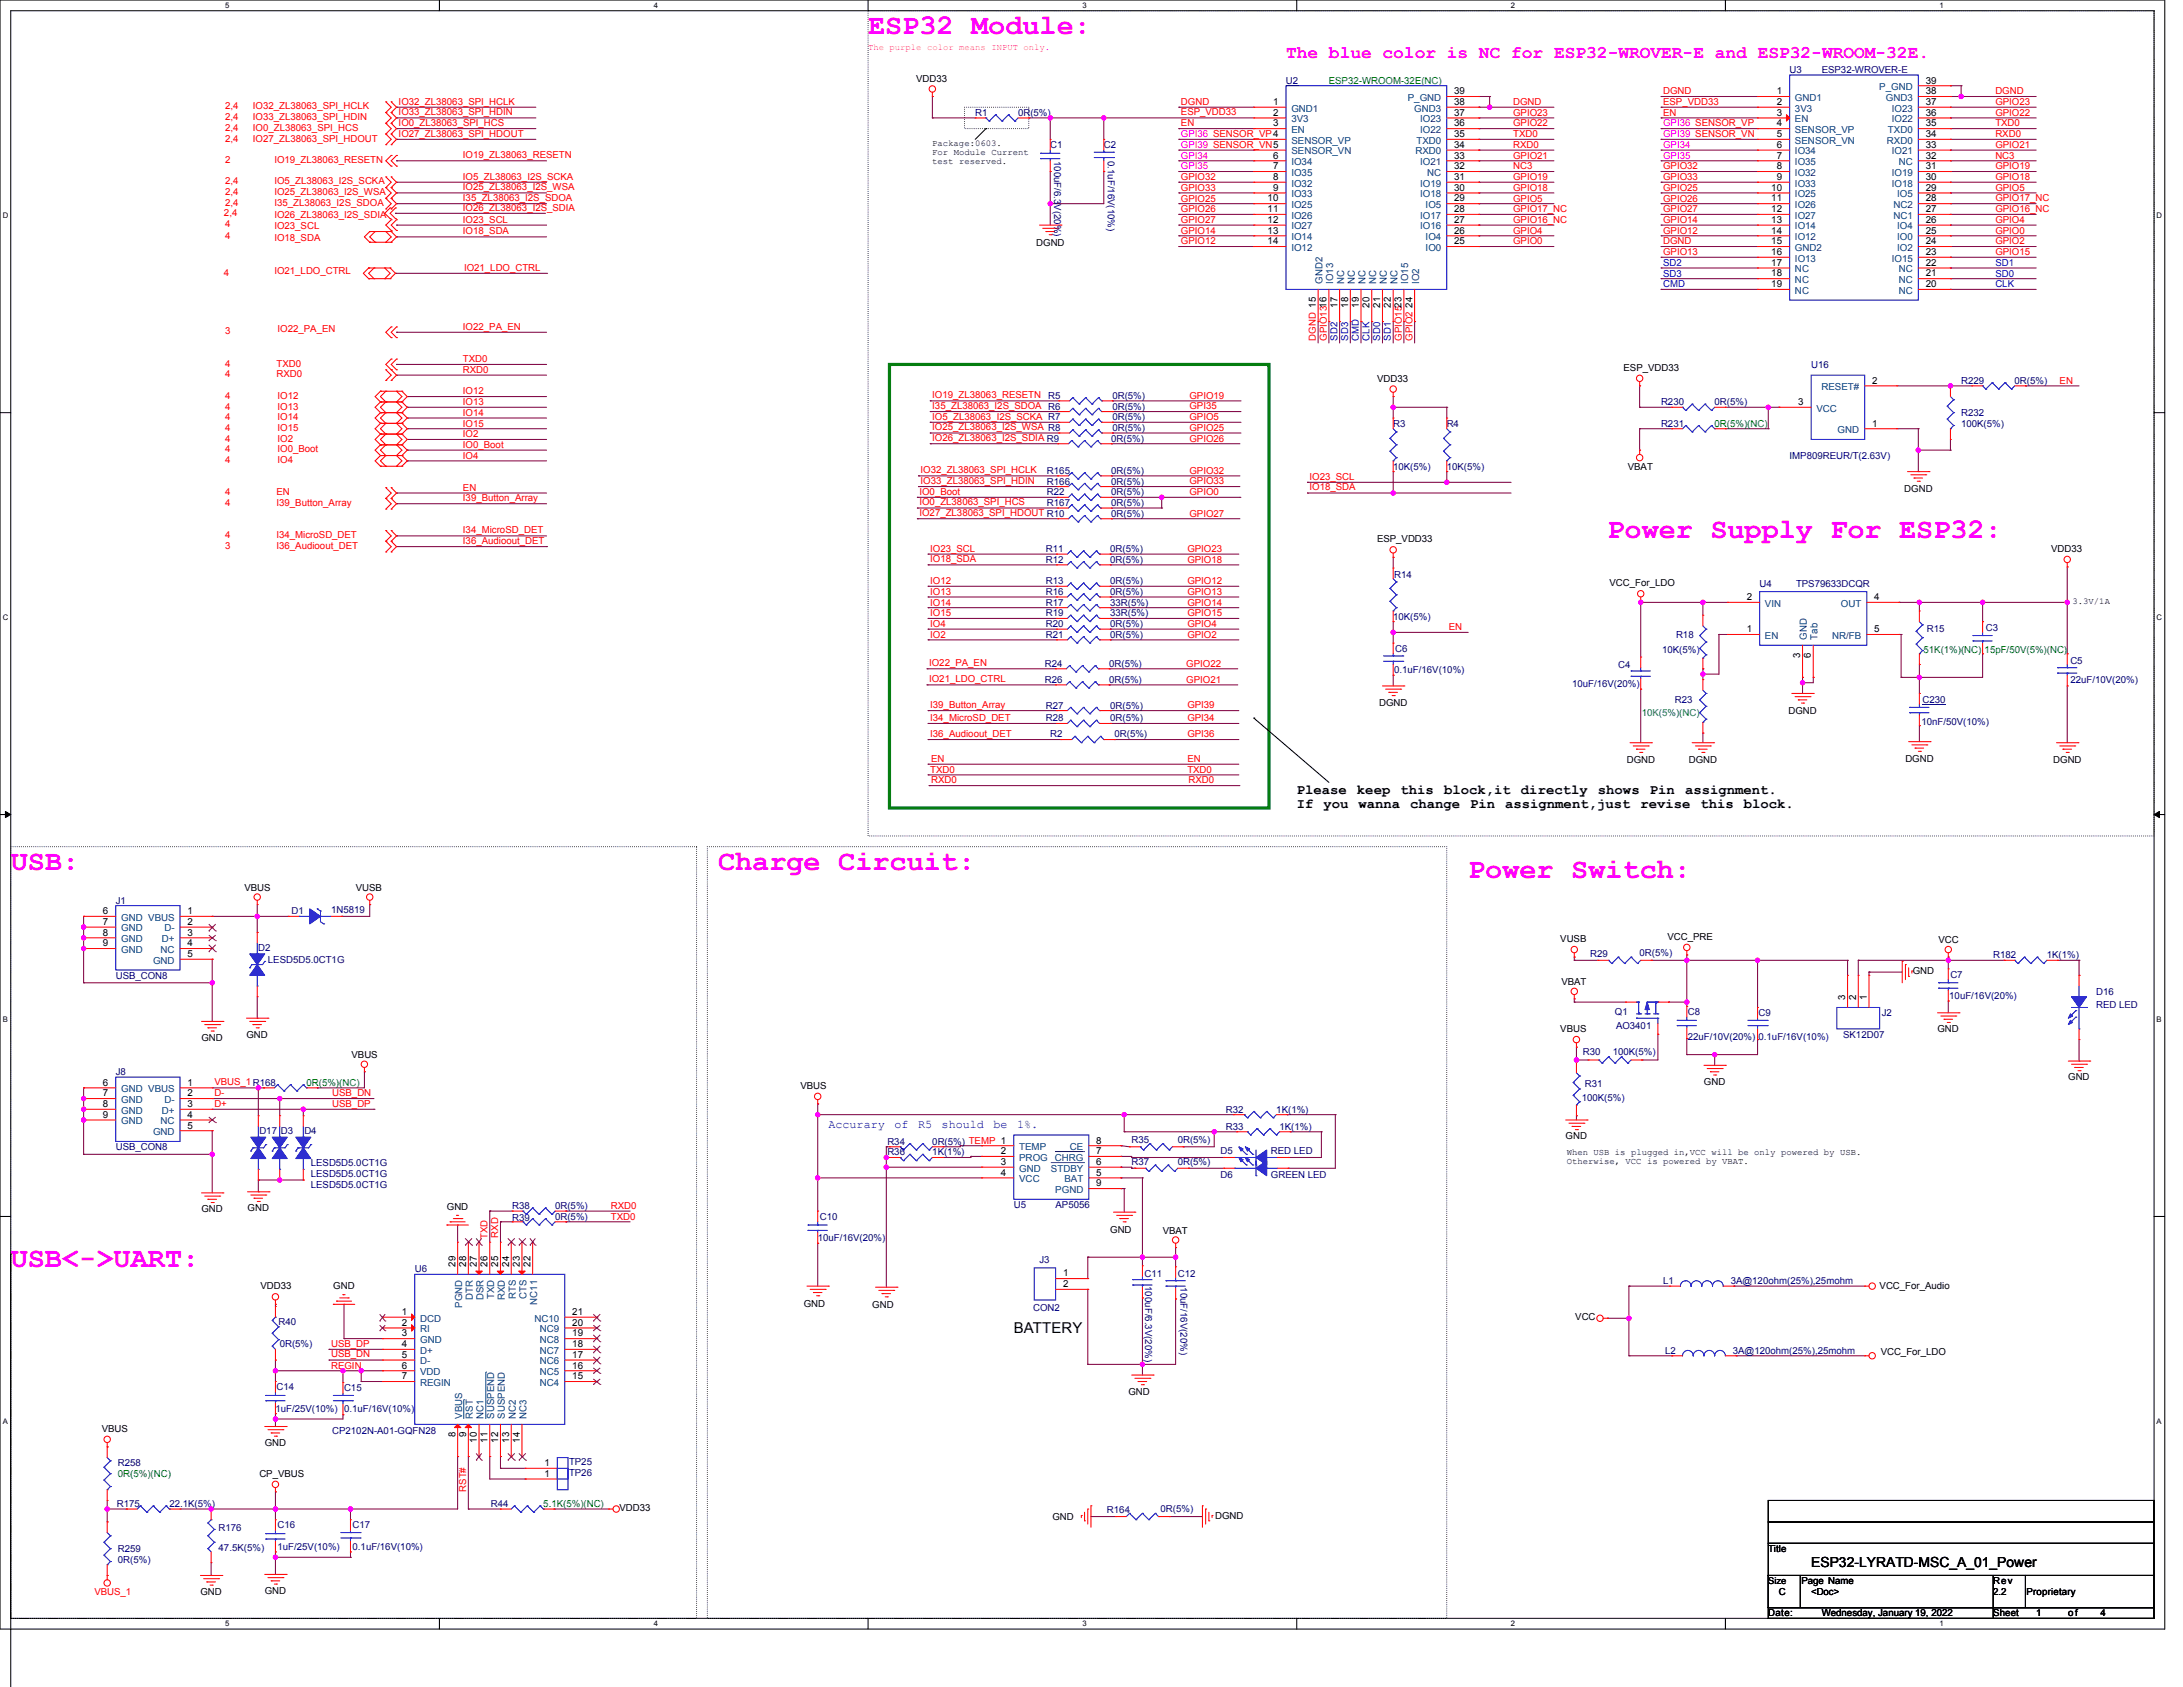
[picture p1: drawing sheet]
<svg xmlns="http://www.w3.org/2000/svg" width="559mm" height="432mm" viewBox="0 0 559 432" stroke-linecap="round" stroke-linejoin="round" font-family="sans-serif">
<defs><g id="words">
<g font-size="7.3" fill="#f0f">
<text x="222.2" y="8.8">ESP32 Module:</text>
<text x="411.5" y="137.8">Power Supply For ESP32:</text>
<text x="2.8" y="222.8">USB:</text>
<text x="183.8" y="222.8">Charge Circuit:</text>
<text x="375.8" y="224.7">Power Switch:</text>
<text x="2.8" y="324.3">USB&lt;-&gt;UART:</text>
</g>
<text font-size="4.6" fill="#f0f" x="329.2" y="14.8">The blue color is NC for ESP32-WROVER-E and ESP32-WROOM-32E.</text>
<text font-size="3.8" x="259.5" y="341.2">BATTERY</text>
<g font-size="3.6">
<text x="331.9" y="203.2">Please</text>
<text x="347.4" y="203.2">keep</text>
<text x="358.5" y="203.2">this</text>
<text x="369.6" y="203.2">block,it</text>
<text x="389.3" y="203.2">directly</text>
<text x="409" y="203.2">shows</text>
<text x="422.3" y="203.2">Pin</text>
<text x="431.3" y="203.2">assignment.</text>
<text x="331.9" y="206.8">If</text>
<text x="338.8" y="206.8">you</text>
<text x="347.7" y="206.8">wanna</text>
<text x="361" y="206.8">change</text>
<text x="376.3" y="206.8">Pin</text>
<text x="385.3" y="206.8">assignment,just</text>
<text x="419.9" y="206.8">revise</text>
<text x="435.3" y="206.8">this</text>
<text x="446.4" y="206.8">block.</text>
<text x="463.6" y="401">ESP32-LYRATD-MSC_A_01_Power</text>
</g>
<g font-size="3" fill="#00f">
<text x="212" y="288.6">Accurary</text>
<text x="228.9" y="288.6">of</text>
<text x="235" y="288.6">R5</text>
<text x="241" y="288.6">should</text>
<text x="254.3" y="288.6">be</text>
<text x="260.4" y="288.6">1%.</text>
</g>
<g font-size="2.5">
<text x="234.5" y="20.9">VDD33</text>
<text x="492.9" y="21.4">39</text>
<text x="325.9" y="26.9">1</text>
<text x="325.9" y="29.6">2</text>
<text x="372.2" y="26.9">38</text>
<text x="372.2" y="29.6">37</text>
<text x="372.2" y="24.1">39</text>
<text x="454.8" y="24.1">1</text>
<text x="454.8" y="26.9">2</text>
<text x="454.8" y="29.6">3</text>
<text x="492.9" y="29.6">36</text>
<text x="492.9" y="26.9">37</text>
<text x="492.9" y="24.1">38</text>
<text x="325.9" y="32.4">3</text>
<text x="372.2" y="32.4">36</text>
<text x="372.2" y="35.1">35</text>
<text x="454.8" y="32.4">4</text>
<text x="454.8" y="35.1">5</text>
<text x="492.9" y="35.1">34</text>
<text x="492.9" y="32.4">35</text>
<text x="325.9" y="40.6">6</text>
<text x="372.2" y="37.9">34</text>
<text x="372.2" y="40.6">33</text>
<text x="454.8" y="37.9">6</text>
<text x="454.8" y="40.6">7</text>
<text x="492.9" y="40.6">32</text>
<text x="492.9" y="37.9">33</text>
<text x="325.9" y="43.3">7</text>
<text x="325.9" y="46.1">8</text>
<text x="372.2" y="43.3">32</text>
<text x="372.2" y="46.1">31</text>
<text x="454.8" y="43.3">8</text>
<text x="454.8" y="46.1">9</text>
<text x="492.9" y="46.1">30</text>
<text x="492.9" y="43.3">31</text>
<text x="324.5" y="51.6">10</text>
<text x="325.9" y="48.8">9</text>
<text x="372.2" y="48.8">30</text>
<text x="372.2" y="51.6">29</text>
<text x="453.4" y="48.8">10</text>
<text x="453.4" y="51.6">11</text>
<text x="492.9" y="51.6">28</text>
<text x="492.9" y="48.8">29</text>
<text x="324.5" y="54.3">11</text>
<text x="324.5" y="57.1">12</text>
<text x="324.5" y="59.8">13</text>
<text x="372.2" y="54.3">28</text>
<text x="372.2" y="57.1">27</text>
<text x="372.2" y="59.8">26</text>
<text x="453.4" y="54.3">12</text>
<text x="453.4" y="57.1">13</text>
<text x="453.4" y="59.8">14</text>
<text x="492.9" y="59.8">25</text>
<text x="492.9" y="57.1">26</text>
<text x="492.9" y="54.3">27</text>
<text x="265.3" y="62.8">DGND</text>
<text x="324.5" y="62.5">14</text>
<text x="372.2" y="62.5">25</text>
<text x="453.4" y="62.5">15</text>
<text x="453.4" y="65.3">16</text>
<text x="492.9" y="65.3">23</text>
<text x="492.9" y="62.5">24</text>
<text x="453.4" y="68">17</text>
<text x="453.4" y="70.8">18</text>
<text x="492.9" y="70.8">21</text>
<text x="492.9" y="68">22</text>
<text x="453.4" y="73.5">19</text>
<text x="492.9" y="73.5">20</text>
<text x="342.3" y="78.8" transform="rotate(-90 342.3 78.8)">17</text>
<text x="345.1" y="78.8" transform="rotate(-90 345.1 78.8)">18</text>
<text x="347.8" y="78.8" transform="rotate(-90 347.8 78.8)">19</text>
<text x="350.6" y="78.8" transform="rotate(-90 350.6 78.8)">20</text>
<text x="353.3" y="78.8" transform="rotate(-90 353.3 78.8)">21</text>
<text x="356" y="78.8" transform="rotate(-90 356 78.8)">22</text>
<text x="361.5" y="78.8" transform="rotate(-90 361.5 78.8)">24</text>
<text x="415.6" y="94.9">ESP_VDD33</text>
<text x="352.5" y="97.7">VDD33</text>
<text x="479.2" y="98.2">2</text>
<text x="460.3" y="103.7">3</text>
<text x="479.2" y="109.2">1</text>
<text x="416.7" y="120.2">VBAT</text>
<text x="487.5" y="125.9">DGND</text>
<text x="352.5" y="138.8">ESP_VDD33</text>
<text x="525" y="141.3">VDD33</text>
<text x="412" y="150.1">VCC_For_LDO</text>
<text x="447.1" y="153.6">2</text>
<text x="479.8" y="153.6">4</text>
<text x="447.1" y="161.8">1</text>
<text x="479.8" y="161.8">5</text>
<text x="460.8" y="168.5" transform="rotate(-90 460.8 168.5)">3</text>
<text x="463.6" y="168.5" transform="rotate(-90 463.6 168.5)">6</text>
<text x="353" y="180.8">DGND</text>
<text x="457.8" y="182.7">DGND</text>
<text x="416.4" y="195.3">DGND</text>
<text x="432.3" y="195.3">DGND</text>
<text x="487.7" y="195.1">DGND</text>
<text x="525.6" y="195.3">DGND</text>
<text x="62.6" y="228">VBUS</text>
<text x="91.1" y="228">VUSB</text>
<text x="26.3" y="234">6</text>
<text x="48" y="234">1</text>
<text x="26.3" y="236.7">7</text>
<text x="26.3" y="239.5">8</text>
<text x="48" y="236.7">2</text>
<text x="48" y="239.5">3</text>
<text x="26.3" y="242.2">9</text>
<text x="48" y="245">5</text>
<text x="48" y="242.2">4</text>
<text x="399.4" y="241.2">VUSB</text>
<text x="426.8" y="240.6">VCC_PRE</text>
<text x="496.2" y="241.4">VCC</text>
<text x="489.6" y="249.4">GND</text>
<text x="399.7" y="252.1">VBAT</text>
<text x="472.4" y="256" transform="rotate(-90 472.4 256)">3</text>
<text x="475.1" y="256" transform="rotate(-90 475.1 256)">2</text>
<text x="477.8" y="256" transform="rotate(-90 477.8 256)">1</text>
<text x="51.6" y="266.4">GND</text>
<text x="63.1" y="265.6">GND</text>
<text x="399.4" y="264.2">VBUS</text>
<text x="496" y="264.2">GND</text>
<text x="90" y="270.8">VBUS</text>
<text x="26.3" y="277.9">6</text>
<text x="26.3" y="280.6">7</text>
<text x="48" y="277.9">1</text>
<text x="48" y="280.6">2</text>
<text x="204.9" y="278.7">VBUS</text>
<text x="436.2" y="277.6">GND</text>
<text x="529.4" y="276.5">GND</text>
<text x="26.3" y="283.4">8</text>
<text x="26.3" y="286.1">9</text>
<text x="48" y="283.4">3</text>
<text x="48" y="286.1">4</text>
<text x="48" y="288.9">5</text>
<text x="280.6" y="292.7">8</text>
<text x="400.8" y="291.6">GND</text>
<text x="256.2" y="295.4">2</text>
<text x="256.2" y="298.2">3</text>
<text x="280.6" y="298.2">6</text>
<text x="280.6" y="295.4">7</text>
<text x="256.2" y="300.9">4</text>
<text x="280.6" y="300.9">5</text>
<text x="280.6" y="303.7">9</text>
<text x="51.6" y="310.3">GND</text>
<text x="63.4" y="310">GND</text>
<text x="114.4" y="309.7">GND</text>
<text x="284.2" y="315.5">GND</text>
<text x="297.6" y="315.8">VBAT</text>
<text x="116.6" y="324.3" transform="rotate(-90 116.6 324.3)">29</text>
<text x="119.3" y="324.3" transform="rotate(-90 119.3 324.3)">28</text>
<text x="122.1" y="324.3" transform="rotate(-90 122.1 324.3)">27</text>
<text x="124.8" y="324.3" transform="rotate(-90 124.8 324.3)">26</text>
<text x="127.5" y="324.3" transform="rotate(-90 127.5 324.3)">25</text>
<text x="130.3" y="324.3" transform="rotate(-90 130.3 324.3)">24</text>
<text x="133" y="324.3" transform="rotate(-90 133 324.3)">23</text>
<text x="135.8" y="324.3" transform="rotate(-90 135.8 324.3)">22</text>
<text x="272.1" y="326.7">1</text>
<text x="272.1" y="329.5">2</text>
<text x="66.7" y="330">VDD33</text>
<text x="85.3" y="330">GND</text>
<text x="205.7" y="334.4">GND</text>
<text x="223.3" y="334.7">GND</text>
<text x="481.1" y="330">VCC_For_Audio</text>
<text x="102.9" y="336.6">1</text>
<text x="102.9" y="339.3">2</text>
<text x="146.5" y="339.3">20</text>
<text x="146.5" y="336.6">21</text>
<text x="403.2" y="338">VCC</text>
<text x="102.9" y="342.1">3</text>
<text x="102.9" y="344.8">4</text>
<text x="102.9" y="347.6">5</text>
<text x="146.5" y="347.6">17</text>
<text x="146.5" y="344.8">18</text>
<text x="146.5" y="342.1">19</text>
<text x="481.4" y="346.8">VCC_For_LDO</text>
<text x="102.9" y="350.3">6</text>
<text x="102.9" y="353">7</text>
<text x="146.5" y="353">15</text>
<text x="146.5" y="350.3">16</text>
<text x="288.9" y="357.2">GND</text>
<text x="26.1" y="366.5">VBUS</text>
<text x="67.8" y="370.1">GND</text>
<text x="116.6" y="367.9" transform="rotate(-90 116.6 367.9)">8</text>
<text x="119.3" y="367.9" transform="rotate(-90 119.3 367.9)">9</text>
<text x="122.1" y="369.3" transform="rotate(-90 122.1 369.3)">10</text>
<text x="124.8" y="369.3" transform="rotate(-90 124.8 369.3)">11</text>
<text x="127.5" y="369.3" transform="rotate(-90 127.5 369.3)">12</text>
<text x="130.3" y="369.3" transform="rotate(-90 130.3 369.3)">13</text>
<text x="133" y="369.3" transform="rotate(-90 133 369.3)">14</text>
<text x="139.3" y="375.3">1</text>
<text x="66.4" y="378">CP_VBUS</text>
<text x="139.3" y="378">1</text>
<text x="158.6" y="386.8">VDD33</text>
<text x="269.4" y="389">GND</text>
<text x="311.1" y="388.7">DGND</text>
<text x="452.6" y="397.2">Title</text>
<text x="67.8" y="407.9">GND</text>
<text x="461.1" y="405.5">Page Name</text>
<text x="510.2" y="405.5">Rev</text>
<text x="51.3" y="408.2">GND</text>
<text x="452.6" y="413.7">Date:</text>
<text x="455.4" y="408.2">C</text>
<text x="463.6" y="408.2">&lt;Doc&gt;</text>
<text x="466.3" y="413.7">Wednesday, January 19, 2022</text>
<text x="510.2" y="408.2">2.2</text>
<text x="510.2" y="413.7">Sheet</text>
<text x="518.7" y="408.2">Proprietary</text>
<text x="521.2" y="413.7">1</text>
<text x="529.4" y="413.7">of</text>
<text x="537.6" y="413.7">4</text>
</g>
<g font-size="2.5" fill="#000080">
<text x="329.2" y="21.4">U2</text>
<text x="458.1" y="18.7">U3</text>
<text x="466.3" y="18.7">ESP32-WROVER-E</text>
<text x="249.6" y="29.7">R1</text>
<text x="260.6" y="29.7">0R(5%)</text>
<text x="268.8" y="37.9">C1</text>
<text x="269.8" y="41.2" transform="rotate(90 269.8 41.2)">100uF/6.3V(20%)</text>
<text x="282.5" y="37.9">C2</text>
<text x="283.6" y="41.2" transform="rotate(90 283.6 41.2)">0.1uF/16V(10%)</text>
<text x="463.6" y="94.1">U16</text>
<text x="502" y="98.2">R229</text>
<text x="515.7" y="98.2">0R(5%)</text>
<text x="268.3" y="102.1">R5</text>
<text x="284.7" y="107.6">0R(5%)</text>
<text x="284.7" y="102.1">0R(5%)</text>
<text x="284.7" y="104.8">0R(5%)</text>
<text x="425.2" y="103.7">R230</text>
<text x="438.9" y="103.7">0R(5%)</text>
<text x="502" y="106.5">R232</text>
<text x="284.5" y="113">0R(5%)</text>
<text x="284.7" y="110.3">0R(5%)</text>
<text x="356.6" y="109.2">R3</text>
<text x="370.3" y="109.2">R4</text>
<text x="425.2" y="109.2">R231</text>
<text x="502" y="109.2">100K(5%)</text>
<text x="458.1" y="117.4">IMP809REUR/T(2.63V)</text>
<text x="268" y="124">R166</text>
<text x="268" y="121.3">R165</text>
<text x="284.5" y="124">0R(5%)</text>
<text x="284.5" y="121.3">0R(5%)</text>
<text x="356.6" y="120.2">10K(5%)</text>
<text x="370.3" y="120.2">10K(5%)</text>
<text x="268" y="126.8">R22</text>
<text x="268" y="129.5">R167</text>
<text x="284.5" y="126.8">0R(5%)</text>
<text x="284.5" y="129.5">0R(5%)</text>
<text x="284.5" y="132.3">0R(5%)</text>
<text x="267.7" y="141.3">R11</text>
<text x="284.2" y="141.3">0R(5%)</text>
<text x="267.7" y="144">R12</text>
<text x="267.7" y="149.5">R13</text>
<text x="284.2" y="144">0R(5%)</text>
<text x="284.2" y="149.5">0R(5%)</text>
<text x="356.9" y="147.9">R14</text>
<text x="267.7" y="152.3">R16</text>
<text x="267.7" y="155">R17</text>
<text x="284.2" y="152.3">0R(5%)</text>
<text x="284.2" y="155">33R(5%)</text>
<text x="450.4" y="150.4">U4</text>
<text x="459.7" y="150.4">TPS79633DCQR</text>
<text x="267.7" y="160.5">R20</text>
<text x="267.7" y="157.8">R19</text>
<text x="284.2" y="160.5">0R(5%)</text>
<text x="284.2" y="157.8">33R(5%)</text>
<text x="356.6" y="158.6">10K(5%)</text>
<text x="493.2" y="161.9">R15</text>
<text x="508.3" y="161.6">C3</text>
<text x="267.7" y="163.2">R21</text>
<text x="284.2" y="163.2">0R(5%)</text>
<text x="357.2" y="166.8">C6</text>
<text x="425.5" y="167.1">10K(5%)</text>
<text x="429" y="163.2">R18</text>
<text x="267.5" y="170.7">R24</text>
<text x="283.9" y="170.7">0R(5%)</text>
<text x="356.9" y="172.3">0.1uF/16V(10%)</text>
<text x="414.2" y="170.9">C4</text>
<text x="530" y="169.8">C5</text>
<text x="267.5" y="174.8">R26</text>
<text x="283.9" y="174.8">0R(5%)</text>
<text x="402.4" y="175.9">10uF/16V(20%)</text>
<text x="428.8" y="180">R23</text>
<text x="492.1" y="180">C230</text>
<text x="530" y="174.8">22uF/10V(20%)</text>
<text x="267.7" y="181.4">R27</text>
<text x="267.7" y="184.6">R28</text>
<text x="284.2" y="181.4">0R(5%)</text>
<text x="284.2" y="184.6">0R(5%)</text>
<text x="491.8" y="185.5">10nF/50V(10%)</text>
<text x="268.8" y="188.8">R2</text>
<text x="285.3" y="188.8">0R(5%)</text>
<text x="29.6" y="231.3">J1</text>
<text x="84.8" y="233.7">1N5819</text>
<text x="74.6" y="234">D1</text>
<text x="66.1" y="243.3">D2</text>
<text x="407.1" y="245">R29</text>
<text x="419.7" y="244.7">0R(5%)</text>
<text x="510.2" y="245.3">R182</text>
<text x="523.9" y="245.3">1K(1%)</text>
<text x="29.6" y="250.5">USB_CON8</text>
<text x="68.6" y="246.4">LESD5D5.0CT1G</text>
<text x="499.2" y="250.2">C7</text>
<text x="499" y="255.7">10uF/16V(20%)</text>
<text x="536.5" y="254.6">D16</text>
<text x="536.5" y="257.9">RED LED</text>
<text x="413.4" y="259.8">Q1</text>
<text x="413.7" y="263.4">AO3401</text>
<text x="432" y="259.8">C8</text>
<text x="450.2" y="260.1">C9</text>
<text x="481.7" y="260.1">J2</text>
<text x="405.2" y="270">R30</text>
<text x="412.8" y="270">100K(5%)</text>
<text x="432" y="266.1">22uF/10V(20%)</text>
<text x="450.2" y="266.1">0.1uF/16V(10%)</text>
<text x="471.8" y="265.6">SK12D07</text>
<text x="29.6" y="275.2">J8</text>
<text x="404.9" y="281.7">100K(5%)</text>
<text x="405.7" y="278.2">R31</text>
<text x="313.8" y="284.8">R32</text>
<text x="326.7" y="284.8">1K(1%)</text>
<text x="66.4" y="290.3">D17</text>
<text x="71.9" y="290.3">D3</text>
<text x="77.9" y="290.3">D4</text>
<text x="227.1" y="293">R34</text>
<text x="238.7" y="293">0R(5%) TEMP 1</text>
<text x="289.7" y="292.4">R35</text>
<text x="301.5" y="292.4">0R(5%)</text>
<text x="313.8" y="289.2">R33</text>
<text x="327.5" y="289.2">1K(1%)</text>
<text x="29.6" y="294.4">USB_CON8</text>
<text x="79.6" y="298.5">LESD5D5.0CT1G</text>
<text x="227.1" y="295.7">R36</text>
<text x="238.7" y="295.7">1K(1%)</text>
<text x="289.7" y="298.2">R37</text>
<text x="301.5" y="298.2">0R(5%)</text>
<text x="312.4" y="295.5">D5</text>
<text x="325.3" y="295.5">RED LED</text>
<text x="79.6" y="304">LESD5D5.0CT1G</text>
<text x="79.6" y="301.2">LESD5D5.0CT1G</text>
<text x="312.4" y="301.5">D6</text>
<text x="325.3" y="301.5">GREEN LED</text>
<text x="131.1" y="309.5">R38</text>
<text x="142.1" y="309.5">0R(5%)</text>
<text x="259.5" y="309.2">U5</text>
<text x="270.2" y="309.2">AP5056</text>
<text x="131.1" y="312.5">R39</text>
<text x="142.1" y="312.2">0R(5%)</text>
<text x="209.3" y="317.7">10uF/16V(20%)</text>
<text x="209.9" y="312.2">C10</text>
<text x="266.1" y="323.2">J3</text>
<text x="106.2" y="325.6">U6</text>
<text x="293" y="326.7">C11</text>
<text x="293.2" y="329.2" transform="rotate(90 293.2 329.2)">100uF/6.3V(20%)</text>
<text x="301.5" y="326.7">C12</text>
<text x="302.2" y="329.5" transform="rotate(90 302.2 329.5)">10uF/16V(20%)</text>
<text x="425.7" y="328.7">L1</text>
<text x="443" y="328.7">3A@120ohm(25%),25mohm</text>
<text x="264.4" y="335.5">CON2</text>
<text x="71.3" y="339.1">R40</text>
<text x="71.6" y="344.8">0R(5%)</text>
<text x="426.3" y="346.5">L2</text>
<text x="443.6" y="346.5">3A@120ohm(25%),25mohm</text>
<text x="70.8" y="355.8">C14</text>
<text x="88.1" y="356.1">C15</text>
<text x="70.5" y="361.3">1uF/25V(10%)</text>
<text x="88.1" y="361.3">0.1uF/16V(10%)</text>
<text x="85" y="367.1">CP2102N-A01-GQFN28</text>
<text x="30.2" y="375.3">R258</text>
<text x="145.7" y="375">TP25</text>
<text x="145.7" y="377.8">TP26</text>
<text x="29.9" y="385.7">R175</text>
<text x="43.3" y="385.7">22.1K(5%)</text>
<text x="125.6" y="385.7">R44</text>
<text x="283.4" y="387.4">R164</text>
<text x="297.1" y="387.1">0R(5%)</text>
<text x="56" y="391.8">R176</text>
<text x="71.1" y="391.2">C16</text>
<text x="90.3" y="391.2">C17</text>
<text x="30.2" y="397.2">R259</text>
<text x="30.2" y="400">0R(5%)</text>
<text x="56" y="397">47.5K(5%)</text>
<text x="71.1" y="396.7">1uF/25V(10%)</text>
<text x="90.3" y="396.7">0.1uF/16V(10%)</text>
</g>
<g font-size="2.5" fill="#008000">
<text x="340.2" y="21.4">ESP32-WROOM-32E(NC)</text>
<text x="438.9" y="109.2">0R(5%)(NC)</text>
<text x="492.4" y="167.1">51K(1%)(NC)</text>
<text x="508" y="167.1">15pF/50V(5%)(NC)</text>
<text x="78.5" y="277.9">0R(5%)(NC)</text>
<text x="30.2" y="378">0R(5%)(NC)</text>
<text x="139.1" y="385.7">5.1K(5%)(NC)</text>
</g>
<g font-size="2.5" fill="#004080">
<text x="481.1" y="23.1">P_GND</text>
<text x="330.6" y="28.6">GND1</text>
<text x="360.4" y="25.8">P_GND</text>
<text x="362" y="28.6">GND3</text>
<text x="459.5" y="25.8">GND1</text>
<text x="459.5" y="28.6">3V3</text>
<text x="482.7" y="25.8">GND3</text>
<text x="484.2" y="28.6">IO23</text>
<text x="330.6" y="31.3">3V3</text>
<text x="330.6" y="34">EN</text>
<text x="363.6" y="31.3">IO23</text>
<text x="363.6" y="34">IO22</text>
<text x="459.5" y="31.3">EN</text>
<text x="459.5" y="34">SENSOR_VP</text>
<text x="483.3" y="34">TXD0</text>
<text x="484.2" y="31.3">IO22</text>
<text x="330.6" y="36.8">SENSOR_VP</text>
<text x="330.6" y="39.5">SENSOR_VN</text>
<text x="362.3" y="39.5">RXD0</text>
<text x="362.6" y="36.8">TXD0</text>
<text x="459.5" y="36.8">SENSOR_VN</text>
<text x="459.5" y="39.5">IO34</text>
<text x="483" y="36.8">RXD0</text>
<text x="484.2" y="39.5">IO21</text>
<text x="330.6" y="42.3">IO34</text>
<text x="330.6" y="45">IO35</text>
<text x="330.6" y="47.8">IO32</text>
<text x="363.6" y="42.3">IO21</text>
<text x="363.6" y="47.8">IO19</text>
<text x="365.4" y="45">NC</text>
<text x="459.5" y="42.3">IO35</text>
<text x="459.5" y="45">IO32</text>
<text x="459.5" y="47.8">IO33</text>
<text x="484.2" y="47.8">IO18</text>
<text x="484.2" y="45">IO19</text>
<text x="486" y="42.3">NC</text>
<text x="330.6" y="50.5">IO33</text>
<text x="330.6" y="53.2">IO25</text>
<text x="363.6" y="50.5">IO18</text>
<text x="364.9" y="53.2">IO5</text>
<text x="459.5" y="50.5">IO25</text>
<text x="459.5" y="53.2">IO26</text>
<text x="484.7" y="53.2">NC2</text>
<text x="485.6" y="50.5">IO5</text>
<text x="330.6" y="56">IO26</text>
<text x="330.6" y="58.7">IO27</text>
<text x="363.6" y="56">IO17</text>
<text x="363.6" y="58.7">IO16</text>
<text x="459.5" y="56">IO27</text>
<text x="459.5" y="58.7">IO14</text>
<text x="484.7" y="56">NC1</text>
<text x="485.6" y="58.7">IO4</text>
<text x="330.6" y="61.5">IO14</text>
<text x="330.6" y="64.2">IO12</text>
<text x="364.9" y="61.5">IO4</text>
<text x="364.9" y="64.2">IO0</text>
<text x="459.5" y="61.5">IO12</text>
<text x="459.5" y="64.2">GND2</text>
<text x="485.6" y="64.2">IO2</text>
<text x="485.6" y="61.5">IO0</text>
<text x="459.5" y="67">IO13</text>
<text x="459.5" y="69.7">NC</text>
<text x="484.2" y="67">IO15</text>
<text x="486" y="69.7">NC</text>
<text x="338.5" y="72.7" transform="rotate(-90 338.5 72.7)">GND2</text>
<text x="341.3" y="72.7" transform="rotate(-90 341.3 72.7)">IO13</text>
<text x="344" y="72.7" transform="rotate(-90 344 72.7)">NC</text>
<text x="346.8" y="72.7" transform="rotate(-90 346.8 72.7)">NC</text>
<text x="349.5" y="72.7" transform="rotate(-90 349.5 72.7)">NC</text>
<text x="352.3" y="72.7" transform="rotate(-90 352.3 72.7)">NC</text>
<text x="355" y="72.7" transform="rotate(-90 355 72.7)">NC</text>
<text x="357.8" y="72.7" transform="rotate(-90 357.8 72.7)">NC</text>
<text x="360.5" y="72.7" transform="rotate(-90 360.5 72.7)">IO15</text>
<text x="363.2" y="72.7" transform="rotate(-90 363.2 72.7)">IO2</text>
<text x="459.5" y="72.4">NC</text>
<text x="459.5" y="75.2">NC</text>
<text x="486" y="75.2">NC</text>
<text x="486" y="72.4">NC</text>
<text x="466.2" y="99.9">RESET#</text>
<text x="465" y="105.4">VCC</text>
<text x="470.4" y="110.8">GND</text>
<text x="451.8" y="155.3">VIN</text>
<text x="471.2" y="155.3">OUT</text>
<text x="451.8" y="163.5">EN</text>
<text x="462.5" y="163.8" transform="rotate(-90 462.5 163.8)">GND</text>
<text x="465.3" y="163.8" transform="rotate(-90 465.3 163.8)">Tab</text>
<text x="469" y="163.5">NR/FB</text>
<text x="31" y="235.7">GND VBUS</text>
<text x="31" y="238.4">GND</text>
<text x="42.1" y="238.4">D-</text>
<text x="31" y="241.2">GND</text>
<text x="31" y="243.9">GND</text>
<text x="41.1" y="243.9">NC</text>
<text x="41.5" y="241.2">D+</text>
<text x="39.2" y="246.6">GND</text>
<text x="31" y="279.6">GND VBUS</text>
<text x="31" y="282.3">GND</text>
<text x="31" y="285">GND</text>
<text x="31" y="287.8">GND</text>
<text x="41.1" y="287.8">NC</text>
<text x="41.5" y="285">D+</text>
<text x="42.1" y="282.3">D-</text>
<text x="39.2" y="290.5">GND</text>
<text x="260.9" y="294.4">TEMP</text>
<text x="260.9" y="297.1">PROG</text>
<text x="260.9" y="299.9">GND</text>
<text x="269" y="299.9">STDBY</text>
<text x="270" y="297.1">CHRG</text>
<text x="273.9" y="294.4">CE</text>
<text x="260.9" y="302.6">VCC</text>
<text x="270.1" y="305.3">PGND</text>
<text x="272.5" y="302.6">BAT</text>
<text x="118.3" y="334.8" transform="rotate(-90 118.3 334.8)">PGND</text>
<text x="121" y="332.7" transform="rotate(-90 121 332.7)">DTR</text>
<text x="123.8" y="332.8" transform="rotate(-90 123.8 332.8)">DSR</text>
<text x="126.5" y="332.5" transform="rotate(-90 126.5 332.5)">TXD</text>
<text x="129.2" y="332.8" transform="rotate(-90 129.2 332.8)">RXD</text>
<text x="132" y="332.5" transform="rotate(-90 132 332.5)">RTS</text>
<text x="134.7" y="332.5" transform="rotate(-90 134.7 332.5)">CTS</text>
<text x="137.5" y="333.9" transform="rotate(-90 137.5 333.9)">NC11</text>
<text x="107.5" y="338.3">DCD</text>
<text x="107.5" y="341">RI</text>
<text x="136.8" y="338.3">NC10</text>
<text x="138.2" y="341">NC9</text>
<text x="107.5" y="343.7">GND</text>
<text x="107.5" y="346.5">D+</text>
<text x="138.2" y="346.5">NC7</text>
<text x="138.2" y="343.7">NC8</text>
<text x="107.5" y="349.2">D-</text>
<text x="107.5" y="352">VDD</text>
<text x="138.2" y="352">NC5</text>
<text x="138.2" y="349.2">NC6</text>
<text x="107.5" y="354.7">REGIN</text>
<text x="138.2" y="354.7">NC4</text>
<text x="118.3" y="363.2" transform="rotate(-90 118.3 363.2)">VBUS</text>
<text x="121" y="363.2" transform="rotate(-90 121 363.2)">RST</text>
<text x="123.8" y="363.2" transform="rotate(-90 123.8 363.2)">NC1</text>
<text x="126.5" y="363.2" transform="rotate(-90 126.5 363.2)">SUSPEND</text>
<text x="129.2" y="363.2" transform="rotate(-90 129.2 363.2)">SUSPEND</text>
<text x="132" y="363.2" transform="rotate(-90 132 363.2)">NC2</text>
<text x="134.7" y="363.2" transform="rotate(-90 134.7 363.2)">NC3</text>
</g>
<g font-size="2.5" fill="#f00">
<text x="57.6" y="28">2,4</text>
<text x="64.7" y="28">IO32_ZL38063_SPI_HCLK</text>
<text x="102" y="26.8">IO32_ZL38063_SPI_HCLK</text>
<text x="102" y="29.5">IO33_ZL38063_SPI_HDIN</text>
<text x="302.3" y="29.5">ESP_VDD33</text>
<text x="302.3" y="26.9">DGND</text>
<text x="387.3" y="29.6">GPIO23</text>
<text x="387.3" y="26.9">DGND</text>
<text x="425.7" y="29.6">EN</text>
<text x="425.7" y="26.8">ESP_VDD33</text>
<text x="425.7" y="24.2">DGND</text>
<text x="510.8" y="29.6">GPIO22</text>
<text x="510.8" y="26.9">GPIO23</text>
<text x="510.8" y="24.2">DGND</text>
<text x="57.6" y="30.7">2,4</text>
<text x="57.6" y="33.5">2,4</text>
<text x="64.7" y="30.7">IO33_ZL38063_SPI_HDIN</text>
<text x="64.7" y="33.5">IO0_ZL38063_SPI_HCS</text>
<text x="102" y="32.3">IO0_ZL38063_SPI_HCS</text>
<text x="102" y="35">IO27_ZL38063_SPI_HDOUT</text>
<text x="302.3" y="32.4">EN</text>
<text x="387.3" y="32.4">GPIO22</text>
<text x="387.3" y="35.1">TXD0</text>
<text x="510.8" y="32.4">TXD0</text>
<text x="510.8" y="35.1">RXD0</text>
<text x="57.6" y="41.7">2</text>
<text x="57.6" y="36.2">2,4</text>
<text x="64.7" y="36.2">IO27_ZL38063_SPI_HDOUT</text>
<text x="70.2" y="41.7">IO19_ZL38063_RESETN</text>
<text x="118.5" y="40.5">IO19_ZL38063_RESETN</text>
<text x="387.3" y="37.9">RXD0</text>
<text x="387.3" y="40.6">GPIO21</text>
<text x="510.8" y="37.9">GPIO21</text>
<text x="510.8" y="40.6">NC3</text>
<text x="57.6" y="47.2">2,4</text>
<text x="70.2" y="47.2">IO5_ZL38063_I2S_SCKA</text>
<text x="118.5" y="46">IO5_ZL38063_I2S_SCKA</text>
<text x="302.3" y="46.1">GPIO32</text>
<text x="387.3" y="46.1">GPIO19</text>
<text x="387.3" y="43.3">NC3</text>
<text x="425.7" y="46.1">GPIO33</text>
<text x="425.7" y="43.3">GPIO32</text>
<text x="510.8" y="43.3">GPIO19</text>
<text x="510.8" y="46.1">GPIO18</text>
<text x="57.6" y="50">2,4</text>
<text x="57.6" y="52.7">2,4</text>
<text x="70.2" y="50">IO25_ZL38063_I2S_WSA</text>
<text x="70.2" y="52.7">I35_ZL38063_I2S_SDOA</text>
<text x="118.5" y="48.7">IO25_ZL38063_I2S_WSA</text>
<text x="118.5" y="51.5">I35_ZL38063_I2S_SDOA</text>
<text x="118.5" y="53.9">IO26_ZL38063_I2S_SDIA</text>
<text x="302.3" y="48.8">GPIO33</text>
<text x="302.3" y="51.6">GPIO25</text>
<text x="387.3" y="48.8">GPIO18</text>
<text x="387.3" y="51.6">GPIO5</text>
<text x="425.7" y="51.6">GPIO26</text>
<text x="425.7" y="48.8">GPIO25</text>
<text x="510.8" y="51.5">GPIO17_NC</text>
<text x="510.8" y="48.8">GPIO5</text>
<text x="57.3" y="55.2">2,4</text>
<text x="57.6" y="58.2">4</text>
<text x="70.2" y="55.7">IO26_ZL38063_I2S_SDIA</text>
<text x="70.2" y="58.7">IO23_SCL</text>
<text x="118.5" y="60">IO18_SDA</text>
<text x="118.5" y="57">IO23_SCL</text>
<text x="302.3" y="59.8">GPIO14</text>
<text x="302.3" y="54.3">GPIO26</text>
<text x="302.3" y="57.1">GPIO27</text>
<text x="387.3" y="59.8">GPIO4</text>
<text x="387.3" y="57">GPIO16_NC</text>
<text x="387.3" y="54.2">GPIO17_NC</text>
<text x="425.7" y="54.3">GPIO27</text>
<text x="425.7" y="57.1">GPIO14</text>
<text x="425.7" y="59.8">GPIO12</text>
<text x="510.8" y="54.2">GPIO16_NC</text>
<text x="510.8" y="57.1">GPIO4</text>
<text x="510.8" y="59.8">GPIO0</text>
<text x="57.6" y="61.2">4</text>
<text x="70.2" y="61.7">IO18_SDA</text>
<text x="302.3" y="62.5">GPIO12</text>
<text x="387.3" y="62.5">GPIO0</text>
<text x="425.7" y="62.5">DGND</text>
<text x="425.7" y="65.3">GPIO13</text>
<text x="510.8" y="65.3">GPIO15</text>
<text x="510.8" y="62.5">GPIO2</text>
<text x="57.3" y="70.5">4</text>
<text x="70.2" y="70.3">IO21_LDO_CTRL</text>
<text x="118.8" y="69.3">IO21_LDO_CTRL</text>
<text x="57.6" y="85.6">3</text>
<text x="71.1" y="85.1">IO22_PA_EN</text>
<text x="118.5" y="84.4">IO22_PA_EN</text>
<text x="336.8" y="87.2" transform="rotate(-90 336.8 87.2)">DGND 15</text>
<text x="339.6" y="87.2" transform="rotate(-90 339.6 87.2)">GPIO1316</text>
<text x="358.8" y="87.2" transform="rotate(-90 358.8 87.2)">GPIO1523</text>
<text x="361.5" y="87.2" transform="rotate(-90 361.5 87.2)">GPIO2</text>
<text x="57.6" y="93.8">4</text>
<text x="70.8" y="93.8">TXD0</text>
<text x="118.5" y="92.7">TXD0</text>
<text x="118.5" y="95.5">RXD0</text>
<text x="57.6" y="96.6">4</text>
<text x="70.8" y="96.6">RXD0</text>
<text x="118.5" y="101">IO12</text>
<text x="238.7" y="101.9">IO19_ZL38063_RESETN</text>
<text x="527.2" y="98.2">EN</text>
<text x="57.6" y="102.1">4</text>
<text x="57.6" y="104.8">4</text>
<text x="57.6" y="107.6">4</text>
<text x="71.1" y="102.1">IO12</text>
<text x="71.1" y="104.8">IO13</text>
<text x="71.1" y="107.6">IO14</text>
<text x="118.5" y="103.7">IO13</text>
<text x="118.5" y="106.4">IO14</text>
<text x="238.7" y="104.7">I35_ZL38063_I2S_SDOA R6</text>
<text x="238.7" y="107.4">IO5_ZL38063_I2S_SCKA R7</text>
<text x="304.5" y="102.1">GPIO19</text>
<text x="304.5" y="104.8">GPI35</text>
<text x="304.5" y="107.5">GPIO5</text>
<text x="57.6" y="110.3">4</text>
<text x="57.6" y="113">4</text>
<text x="71.1" y="110.3">IO15</text>
<text x="71.1" y="113">IO2</text>
<text x="118.5" y="109.2">IO15</text>
<text x="118.5" y="111.9">IO2</text>
<text x="238.7" y="110.2">IO25_ZL38063_I2S_WSA R8</text>
<text x="238.7" y="112.9">IO26_ZL38063_I2S_SDIA R9</text>
<text x="304.5" y="110.3">GPIO25</text>
<text x="304.5" y="113">GPIO26</text>
<text x="57.6" y="115.8">4</text>
<text x="57.6" y="118.5">4</text>
<text x="71.1" y="115.8">IO0_Boot</text>
<text x="71.1" y="118.5">IO4</text>
<text x="118.5" y="114.6">IO0_Boot</text>
<text x="118.5" y="117.4">IO4</text>
<text x="118.5" y="125.6">EN</text>
<text x="235.6" y="121.1">IO32_ZL38063_SPI_HCLK</text>
<text x="235.6" y="123.9">IO33_ZL38063_SPI_HDIN</text>
<text x="304.5" y="121.3">GPIO32</text>
<text x="304.5" y="124">GPIO33</text>
<text x="335.2" y="122.8">IO23_SCL</text>
<text x="335.2" y="125.5">IO18_SDA</text>
<text x="57.6" y="126.8">4</text>
<text x="57.6" y="129.5">4</text>
<text x="70.8" y="126.8">EN</text>
<text x="70.8" y="129.5">I39_Button_Array</text>
<text x="118.5" y="128.3">I39_Button_Array</text>
<text x="235.4" y="126.6">IO0_Boot</text>
<text x="235.4" y="129.4">IO0_ZL38063_SPI_HCS</text>
<text x="304.5" y="126.7">GPIO0</text>
<text x="57.6" y="137.7">4</text>
<text x="70.8" y="137.7">I34_MicroSD_DET</text>
<text x="118.5" y="136.5">I34_MicroSD_DET</text>
<text x="235.4" y="132.1">IO27_ZL38063_SPI_HDOUT R10</text>
<text x="304.5" y="132.2">GPIO27</text>
<text x="57.6" y="140.5">3</text>
<text x="70.8" y="140.5">I36_Audioout_DET</text>
<text x="118.5" y="139.3">I36_Audioout_DET</text>
<text x="238.1" y="141.2">IO23_SCL</text>
<text x="238.1" y="143.9">IO18_SDA</text>
<text x="303.9" y="141.3">GPIO23</text>
<text x="238.1" y="149.5">IO12</text>
<text x="303.9" y="144">GPIO18</text>
<text x="303.9" y="149.5">GPIO12</text>
<text x="238.1" y="152.3">IO13</text>
<text x="238.1" y="155">IO14</text>
<text x="303.9" y="152.3">GPIO13</text>
<text x="303.9" y="155">GPIO14</text>
<text x="238.1" y="157.7">IO15</text>
<text x="238.1" y="160.5">IO4</text>
<text x="303.9" y="157.7">GPIO15</text>
<text x="303.9" y="160.5">GPIO4</text>
<text x="370.9" y="161.3">EN</text>
<text x="238.1" y="163.2">IO2</text>
<text x="303.9" y="163.2">GPIO2</text>
<text x="237.8" y="170.5">IO22_PA_EN</text>
<text x="303.7" y="170.6">GPIO22</text>
<text x="237.8" y="174.6">IO21_LDO_CTRL</text>
<text x="303.7" y="174.8">GPIO21</text>
<text x="238.1" y="181.2">I39_Button_Array</text>
<text x="238.1" y="184.5">I34_MicroSD_DET</text>
<text x="303.9" y="181.3">GPI39</text>
<text x="303.9" y="184.6">GPI34</text>
<text x="238.1" y="188.6">I36_Audioout_DET</text>
<text x="303.9" y="188.7">GPI36</text>
<text x="238.1" y="197.8">TXD0</text>
<text x="238.4" y="195">EN</text>
<text x="303.9" y="197.8">TXD0</text>
<text x="303.9" y="195">EN</text>
<text x="238.4" y="200.5">RXD0</text>
<text x="304.2" y="200.5">RXD0</text>
<text x="54.9" y="280.6">D-</text>
<text x="54.9" y="277.8">VBUS_1 R168</text>
<text x="85" y="280.5">USB_DN</text>
<text x="54.9" y="283.4">D+</text>
<text x="85" y="283.3">USB_DP</text>
<text x="156.4" y="309.4">RXD0</text>
<text x="124.8" y="317.1" transform="rotate(-90 124.8 317.1)">TXD</text>
<text x="127.6" y="316.8" transform="rotate(-90 127.6 316.8)">RXD</text>
<text x="156.4" y="312.2">TXD0</text>
<text x="84.8" y="344.7">USB_DP</text>
<text x="84.8" y="347.5">USB_DN</text>
<text x="84.8" y="350.3">REGIN</text>
<text x="119.3" y="381.9" transform="rotate(-90 119.3 381.9)">RST#</text>
<text x="24.2" y="408.2">VBUS_1</text>
</g>
<g font-size="2.5" fill="#f0f">
<text x="302.3" y="35.1">GPI36 SENSOR_VP4</text>
<text x="425.7" y="32.4">GPI36 SENSOR_VP</text>
<text x="425.7" y="35.1">GPI39 SENSOR_VN</text>
<text x="302.3" y="40.6">GPI34</text>
<text x="302.3" y="37.9">GPI39 SENSOR_VN5</text>
<text x="425.7" y="37.9">GPI34</text>
<text x="425.7" y="40.6">GPI35</text>
<text x="302.3" y="43.3">GPI35</text>
</g>
<g font-size="2.5" fill="#00f">
<text x="425.7" y="68">SD2</text>
<text x="425.7" y="70.8">SD3</text>
<text x="510.8" y="70.8">SD0</text>
<text x="510.8" y="68">SD1</text>
<text x="425.7" y="73.5">CMD</text>
<text x="510.8" y="73.5">CLK</text>
<text x="342.3" y="87.2" transform="rotate(-90 342.3 87.2)">SD2</text>
<text x="345.1" y="87.2" transform="rotate(-90 345.1 87.2)">SD3</text>
<text x="347.8" y="87.2" transform="rotate(-90 347.8 87.2)">CMD</text>
<text x="350.6" y="87.2" transform="rotate(-90 350.6 87.2)">CLK</text>
<text x="353.3" y="87.2" transform="rotate(-90 353.3 87.2)">SD0</text>
<text x="356.1" y="87.2" transform="rotate(-90 356.1 87.2)">SD1</text>
</g>
<text font-size="2.5" fill="#008040" x="420.2" y="183.3">10K(5%)(NC)</text>
<text font-size="2.4" x="452.6" y="405.4">Size</text>
<text font-size="2.3" fill="#f0f" x="222.2" y="12.8">The purple color means INPUT only.</text>
<g font-size="2.3">
<text x="238.7" y="37.5">Package:0603.</text>
<text x="238.7" y="39.8">For Module Current</text>
<text x="238.7" y="42">test reserved.</text>
<text x="530.5" y="154.6">3.3V/1A</text>
<text x="401" y="295.6">When USB is plugged in,VCC will be only powered by USB.</text>
<text x="401" y="297.9">Otherwise, VCC is powered by VBAT.</text>
</g>
<g font-size="2">
<text x="57.6" y="2">5</text>
<text x="167.3" y="2">4</text>
<text x="277.1" y="2">3</text>
<text x="386.8" y="2">2</text>
<text x="496.5" y="2">1</text>
<text x=".7" y="55.9">D</text>
<text x="552.1" y="55.9">D</text>
<text x=".7" y="158.8">C</text>
<text x="552.1" y="158.8">C</text>
<text x=".7" y="261.7">B</text>
<text x="552.1" y="261.7">B</text>
<text x=".7" y="364.5">A</text>
<text x="552.1" y="364.5">A</text>
<text x="57.6" y="416.3">5</text>
<text x="167.3" y="416.3">4</text>
<text x="277.1" y="416.3">3</text>
<text x="386.8" y="416.3">2</text>
<text x="496.5" y="416.3">1</text>
</g>
</g></defs>
<path d="M0 0h554.1v417h-554.1zM2.8 2.8h548.6v411.4h-548.6z" fill="none" stroke="#000" stroke-width=".26"/>
<g fill="#fff">
<path d="M57.6 .3h1.1v2.2h-1.1z"/>
<path d="M57.6 414.5h1.1v2.2h-1.1z"/>
</g>
<path d="M112.5 0v2.8M112.5 414.2v2.8" fill="none" stroke="#000" stroke-width=".26"/>
<g fill="#fff">
<path d="M167.3 .3h1.1v2.2h-1.1z"/>
<path d="M167.3 414.5h1.1v2.2h-1.1z"/>
</g>
<path d="M222.2 0v2.8M222.2 414.2v2.8" fill="none" stroke="#000" stroke-width=".26"/>
<g fill="#fff">
<path d="M277.1 .3h1.1v2.2h-1.1z"/>
<path d="M277.1 414.5h1.1v2.2h-1.1z"/>
</g>
<path d="M331.9 0v2.8M331.9 414.2v2.8" fill="none" stroke="#000" stroke-width=".26"/>
<g fill="#fff">
<path d="M386.8 .3h1.1v2.2h-1.1z"/>
<path d="M386.8 414.5h1.1v2.2h-1.1z"/>
</g>
<path d="M441.7 0v2.8M441.7 414.2v2.8" fill="none" stroke="#000" stroke-width=".26"/>
<g fill="#fff">
<path d="M496.5 .3h1.1v2.2h-1.1z"/>
<path d="M496.5 414.5h1.1v2.2h-1.1z"/>
<path d="M.7 54.2h1.4v2.2h-1.4z"/>
<path d="M552.1 54.2h1.4v2.2h-1.4z"/>
<path d="M.7 157.1h1.4v2.1h-1.4z"/>
<path d="M552.1 157.1h1.4v2.1h-1.4z"/>
</g>
<path d="M0 105.6h2.8M551.4 105.6h2.7" fill="none" stroke="#000" stroke-width=".26"/>
<g fill="#fff">
<path d="M.7 259.9h1.3v2.2h-1.3z"/>
<path d="M552.1 259.9h1.3v2.2h-1.3z"/>
</g>
<path d="M0 208.5h2.8M551.4 208.5h2.7" fill="none" stroke="#000" stroke-width=".26"/>
<path d="M1.4 207.7l1.4 .8-1.4 .8zM551.4 208.5l1.4-.8v1.6z" fill="#000" stroke="#000" stroke-width=".26"/>
<g fill="#fff">
<path d="M.7 362.8h1.3v2.2h-1.3z"/>
<path d="M552.1 362.8h1.3v2.2h-1.3z"/>
</g>
<g fill="none" stroke="#000" stroke-width=".26">
<path d="M252.4 32.9h.1M252.4 32.9l-2.8 2.8M321 183.8h.1M321 183.8l19.2 16.5M0 311.4h2.8M551.4 311.4h2.7M2.8 321h.1M2.8 321v110.8M452.6 389.5h98.8v5.5h-98.8zM452.6 395h98.8v8.3h-98.8zM452.6 384.1h98.8v5.4h-98.8zM452.6 403.3h8.3v8.2h-8.3z"/>
<path d="M452.6 411.5h57.6v2.7h-57.6zM452.6 403.3h98.8v8.2h-98.8zM460.9 403.3h49.3v8.2h-49.3zM510.2 403.3h8.3v8.2h-8.3zM510.2 411.5h41.2v2.7h-41.2zM518.5 403.3h32.9v8.2h-32.9z"/>
</g>
<path d="M222.2 2.8h329.2v211.2h-329.2zM246.9 27.4h16.5v5.5h-16.5zM2.8 216.7h175.5v197.5h-175.5zM181.1 216.7h189.2v197.5h-189.2z" fill="none" stroke="#000" stroke-width=".26" stroke-dasharray="0 .5"/>
<path d="M227.7 93.3h97.1v113.5h-97.1z" fill="none" stroke="#008000" stroke-width=".81"/>
<g fill="none" stroke="#800040" stroke-width=".26">
<path d="M101.5 27.4h.1M101.5 32.9h.1M101.5 30.2h.1M101.5 35.7h.1M101.5 30.2h35.7M101.5 27.4h35.7M101.5 32.9h35.7M101.5 35.7h35.7M238.7 24.7h.1M238.7 30.2h.1M238.7 30.2h10.9M238.7 24.7v5.5"/>
<path d="M263.4 30.2h.1M263.4 30.2h57.6M268.8 30.2h.1M268.8 30.2v5.5M282.6 30.2h.1M282.6 30.2v5.5M301.8 38.4h.1M301.8 32.9h.1M301.8 35.7h.1M301.8 27.4h.1M301.8 27.4h19.2M301.8 32.9h19.2"/>
<path d="M301.8 35.7h19.2M301.8 38.4h19.2M378.6 32.9h.1M378.6 35.7h.1M378.6 30.2h.1M378.6 27.4h.1M378.6 24.7h.1M378.6 38.4h.1M378.6 30.2h19.2M378.6 27.4h19.2M378.6 24.7h2.7M378.6 32.9h19.2"/>
<path d="M378.6 35.7h19.2M378.6 38.4h19.2M381.3 27.4h.1M381.3 24.7h.1M381.3 24.7v2.7M425.2 30.2h.1M425.2 27.4h.1M425.2 24.7h.1M425.2 38.4h.1M425.2 32.9h.1M425.2 35.7h.1M425.2 30.2h24.7"/>
<path d="M425.2 27.4h24.7M425.2 24.7h24.7M425.2 32.9h24.7M425.2 35.7h24.7M425.2 38.4h24.7M499.3 30.2h.1M499.3 32.9h.1M499.3 27.4h.1M499.3 24.7h.1M499.3 21.9h.1M499.3 35.7h.1M499.3 38.4h.1"/>
<path d="M499.3 30.2h21.9M499.3 27.4h21.9M499.3 24.7h21.9M499.3 32.9h21.9M499.3 35.7h21.9M499.3 38.4h21.9M499.3 21.9h2.7M502 24.7h.1M502 21.9h.1M502 21.9v2.8M101.2 54.6h.1M101.2 54.6h38.4"/>
<path d="M101.5 41.2h.1M101.5 46.6h.1M101.5 49.4h.1M101.5 52.1h.1M101.5 57.6h.1M101.5 49.4h38.4M101.5 57.6h38.4M101.5 41.2h38.4M101.5 46.6h38.4M101.5 52.1h38.4M268.8 52.1h.1M268.8 43.9h.1"/>
<path d="M268.8 43.9v13.7M282.6 43.9h.1M282.6 43.9v8.2h-13.8M301.8 49.4h.1M301.8 54.9h.1M301.8 57.6h.1M301.8 41.2h.1M301.8 43.9h.1M301.8 46.6h.1M301.8 52.1h.1M301.8 49.4h19.2M301.8 54.9h19.2"/>
<path d="M301.8 57.6h19.2M301.8 41.2h19.2M301.8 43.9h19.2M301.8 46.6h19.2M301.8 52.1h19.2M378.6 46.6h.1M378.6 49.4h.1M378.6 52.1h.1M378.6 41.2h.1M378.6 43.9h.1M378.6 57.6h.1M378.6 54.9h.1"/>
<path d="M378.6 49.4h19.2M378.6 54.9h19.2M378.6 57.6h19.2M378.6 41.2h19.2M378.6 43.9h19.2M378.6 46.6h19.2M378.6 52.1h19.2M425.2 54.9h.1M425.2 52.1h.1M425.2 57.6h.1M425.2 46.6h.1M425.2 49.4h.1"/>
<path d="M425.2 43.9h.1M425.2 41.2h.1M425.2 49.4h24.7M425.2 54.9h24.7M425.2 57.6h24.7M425.2 41.2h24.7M425.2 43.9h24.7M425.2 46.6h24.7M425.2 52.1h24.7M499.3 54.9h.1M499.3 52.1h.1M499.3 43.9h.1"/>
<path d="M499.3 46.6h.1M499.3 49.4h.1M499.3 57.6h.1M499.3 41.2h.1M499.3 49.4h21.9M499.3 54.9h21.9M499.3 57.6h21.9M499.3 41.2h21.9M499.3 43.9h21.9M499.3 46.6h21.9M499.3 52.1h21.9M101.2 70h.1"/>
<path d="M101.2 70h39M101.5 60.6h.1M101.5 60.6h38.4M301.8 63.1h.1M301.8 60.4h.1M301.8 63.1h19.2M301.8 60.4h19.2M378.6 60.4h.1M378.6 63.1h.1M378.6 63.1h19.2M378.6 60.4h19.2M425.2 63.1h.1"/>
<path d="M425.2 60.4h.1M425.2 68.6h.1M425.2 71.3h.1M425.2 74.1h.1M425.2 65.8h.1M425.2 63.1h24.7M425.2 60.4h24.7M425.2 68.6h24.7M425.2 71.3h24.7M425.2 74.1h24.7M425.2 65.8h24.7M499.3 74.1h.1"/>
<path d="M499.3 71.3h.1M499.3 68.6h.1M499.3 65.8h.1M499.3 63.1h.1M499.3 60.4h.1M499.3 63.1h21.9M499.3 60.4h21.9M499.3 68.6h21.9M499.3 71.3h21.9M499.3 74.1h21.9M499.3 65.8h21.9M101.5 93.3h.1"/>
<path d="M101.5 96h.1M101.5 85h.1M101.5 93.3h38.4M101.5 96h38.4M101.5 85h38.4M337.4 82.3h.1M337.4 82.3v5.5M340.2 82.3h.1M340.2 82.3v5.5M342.9 82.3h.1M342.9 82.3v5.5M345.7 82.3h.1"/>
<path d="M345.7 82.3v5.5M348.4 82.3h.1M348.4 82.3v5.5M351.1 82.3h.1M351.1 82.3v5.5M353.9 82.3h.1M353.9 82.3v5.5M356.6 82.3h.1M356.6 82.3v5.5M359.4 82.3h.1M359.4 82.3v5.5M362.1 82.3h.1"/>
<path d="M362.1 82.3v5.5M419.7 98.8h.1M419.7 98.8v5.4M485.6 98.8h19.2M499.3 98.8h.1M518.5 98.8h.1M518.5 98.8h13.7M104.2 101.5h.1M104.2 104.2h.1M104.2 107h.1M104.2 109.7h.1M104.2 112.5h.1"/>
<path d="M104.2 115.2h.1M104.2 118h.1M104.2 101.5h35.7M104.2 104.2h35.7M104.2 107h35.7M104.2 109.7h35.7M104.2 112.5h35.7M104.2 115.2h35.7M104.2 118h35.7M238.1 102.6h.1M238.1 105.3h.1M238.1 108.1h.1"/>
<path d="M238.1 110.8h.1M238.1 113.6h.1M238.1 102.6h32.9M238.1 105.3h32.9M238.1 108.1h32.9M238.1 110.8h32.9M238.1 113.6h32.7M284.5 113.6h.1M284.5 113.6h32.9M284.8 102.6h.1M284.8 105.3h.1M284.8 108.1h.1"/>
<path d="M284.8 110.8h.1M284.8 102.6h32.9M284.8 105.3h32.9M284.8 108.1h32.9M284.8 110.8h32.9M356.6 101.5h.1M356.6 104.2h.1M356.6 101.5v5.5M356.6 104.2h13.7M370.3 104.2h.1M370.3 104.2v2.8M419.7 104.2h.1"/>
<path d="M419.7 109.7h.1M419.7 115.2h.1M419.7 104.2h8.2M419.7 109.7h8.2M419.7 109.7v5.5M441.7 104.2h13.7M441.7 109.7h10.9M452.6 104.2h.1M452.6 109.7h.1M452.6 104.2v5.5M455.4 104.2h.1M485.6 109.7h5.4"/>
<path d="M491 109.7h.1M491 115.2h.1M491 115.2h8.3M491 109.7v11M499.3 115.2h.1M499.3 112.5v2.7M101.5 126.2h.1M101.5 137.2h.1M101.5 128.9h.1M101.5 126.2h38.4M101.5 137.2h38.4M101.5 128.9h38.4"/>
<path d="M101.5 139.9h38.4M139.9 139.9h.1M234.8 127.3h.1M234.8 130h.1M234.8 132.8h.1M234.8 127.3h36M234.8 130h36M234.8 132.8h36M235.1 121.8h.1M235.1 124.5h.1M235.1 121.8h35.7M235.1 124.5h35.7"/>
<path d="M284.5 121.8h.1M284.5 124.5h.1M284.5 132.8h.1M284.5 121.8h32.9M284.5 124.5h32.9M284.5 127.3h32.9M284.5 130h12.9M284.5 132.8h32.9M297.4 127.3h.1M297.4 130h.1M297.4 127.3v2.7M317.4 127.3h.1"/>
<path d="M334.7 123.5h.1M334.7 126.2h.1M334.7 126.2h52.1M334.7 123.5h52.1M356.6 120.7h.1M356.6 126.2h.1M356.6 120.7v5.5M370.3 120.7h.1M370.3 123.5h.1M370.3 120.7v2.8M491 120.7h.1M237.6 141.8h.1"/>
<path d="M237.6 144.6h.1M237.6 150.1h.1M237.6 152.8h.1M237.6 155.5h.1M237.6 158.3h.1M237.6 141.8h32.9M237.6 144.6h32.9M237.6 150.1h32.9M237.6 152.8h32.9M237.6 155.5h32.9M237.6 158.3h32.9M284.2 141.8h.1"/>
<path d="M284.2 144.6h.1M284.2 150.1h.1M284.2 152.8h.1M284.2 155.5h.1M284.2 158.3h.1M284.2 141.8h32.9M284.2 144.6h32.9M284.2 150.1h32.9M284.2 152.8h32.9M284.2 155.5h32.9M284.2 158.3h32.9M356.6 142.7h.1"/>
<path d="M356.6 159.1h.1M356.6 142.7v2.7M356.6 159.1v5.5M420 153.9h.1M420 154.2h.1M420 154.2h22.2M420 153.9v14.3M435.9 154.2h.1M435.9 154.2v3.3M486.1 154.2h.1M486.1 154.2h43.1M491.3 154.2h.1"/>
<path d="M491.3 154.2v2.2M507.5 159.1h.1M507.5 154.2v4.9M529.2 154.2h.1M529.2 145.1h.1M529.2 145.1v22.2M237.3 171.2h.1M237.3 175.3h.1M237.3 171.2h32.9M237.3 175.3h32.9M237.6 163.8h.1M237.6 161h.1"/>
<path d="M237.6 163.8h32.9M237.6 161h32.9M283.9 171.2h.1M283.9 175.3h.1M283.9 171.2h32.9M283.9 175.3h32.9M284.2 163.8h.1M284.2 161h.1M284.2 163.8h32.9M284.2 161h32.9M356.6 161.9h.1M356.6 172.8h.1"/>
<path d="M356.6 172.8v2.8M356.6 161.9h19.2M420 176.4h.1M420 176.4v13.7M435.9 172.6h.1M435.9 171.2h.1M435.9 171.2v2.7M440 162.4h.1M440 162.4h2.2M440 162.4v10.2h-4.1M461.4 174.8h.1M461.4 173.4h.1"/>
<path d="M461.4 173.4v4.1M464.2 173.4h.1M464.2 173.4v1.4h-2.8M486.1 162.4h.1M486.1 162.4h.6M486.7 162.4h.1M486.7 173.4h.1M486.7 162.4v11M491.3 170.1h.1M491.3 173.4h.1M491.3 177.5h.1M491.3 170.1v7.4"/>
<path d="M507.5 167.3h.1M507.5 167.3v6.1h-20.8M529.2 167.3h.1M529.2 175.6h.1M529.2 175.6v14.5M237.6 181.9h.1M237.6 185.2h.1M237.6 189.3h.1M237.6 198.3h.1M237.6 195.6h.1M237.6 181.9h32.9M237.6 185.2h32.9"/>
<path d="M237.6 189.3h34M237.6 198.3h79.5M237.6 195.6h79.5M284.2 181.9h.1M284.2 185.2h.1M284.2 181.9h32.9M284.2 185.2h32.9M285.3 189.3h.1M285.3 189.3h31.8M435.9 187.6h.1M435.9 187.6v2.5M491.3 185.7h.1"/>
<path d="M491.3 185.7v4.1M237.8 201.1h.1M237.8 201.1h79.6M21.4 237.3h.1M21.4 234.5h.1M21.4 234.5v17.1M54.3 234.5h.1M54.3 234.5h19.5M65.8 234.5h.1M65.8 238.7h.1M65.8 231.5v7.2M87.5 234.5h.1"/>
<path d="M94.6 231.5h.1M94.6 231.5v3h-7.1M21.4 240h.1M21.4 242.8h.1M21.4 251.6h.1M21.4 251.6h32.9M54.3 245.5h.1M54.3 251.6h.1M54.3 245.5v15.9M65.8 255.1v5.5M403 245h.1M403 245.8h.1"/>
<path d="M403 255.7h.1M403 256.5h.1M403 245.8h6M403 245v.8M403 255.7v.8M403 256.5h13.1M422.7 245.8h.1M422.7 245.8h50.2M427.1 256.5h.1M427.1 256.5h4.7M431.8 245.8h.1M431.8 244.4h.1"/>
<path d="M431.8 256.5h.1M431.8 244.4v13.2M449.9 245.8h.1M449.9 245.8v12.1M472.9 245.8h.1M472.9 245.8v3.8M475.7 245.8h.1M475.7 245.8h37.3M475.7 245.8v3.8M478.4 248.8h.1M478.4 248.8h8.5M478.4 248.8v.8"/>
<path d="M498.7 245h.1M498.7 256.2h.1M498.7 245.8h.1M498.7 245v3M498.7 256.2v3M513 245.8h.1M526.7 245.8h5.5M532.2 245.8h.1M532.2 249.6h.1M532.2 245.8v3.8M21.4 278.4h.1M21.4 278.4v17.1"/>
<path d="M54.3 278.4h13.2M65.8 260.6h.1M66.1 278.4h.1M66.1 278.4v7.2M67.5 278.4h.1M81.2 278.4h.1M93.3 274.3h.1M93.3 274.3v4.1h-12.1M403.5 271.3h.1M403.5 268h.1M403.5 268v3.9M403.5 271.3h3"/>
<path d="M420.3 271.3h.1M424.4 264.7h.1M424.4 264.7v6.6h-4.1M431.8 265.8h.1M431.8 269.9h.1M431.8 265.8v4.1M438.9 269.9h.1M438.9 269.9v2.8M449.9 266.1h.1M449.9 266.1v3.8h-18.1M532.2 271.6h.1M532.2 266.1v5.5"/>
<path d="M21.4 281.2h.1M21.4 283.9h.1M21.4 286.7h.1M21.4 295.5h.1M21.4 295.5h32.9M54.3 289.4h.1M54.3 295.5h.1M54.3 289.4v15.9M54.3 281.2h41.2M54.3 283.9h41.4M71.6 281.2h.1M71.6 281.2v4.4"/>
<path d="M77.6 283.9h.1M77.6 283.9v1.7M95.5 281.2h.1M95.7 283.9h.1M209.3 285.3h.1M209.3 282.6h.1M209.3 282.6v27.4M209.3 285.3h106.5M226.9 296.3h.1M226.9 298.7h.1M226.9 293.5h.1M226.9 293.5h.8"/>
<path d="M226.9 296.3h.8M226.9 293.5v36M226.9 298.7h24.4M241.4 296.3h.1M241.4 293.5h.1M245.8 293.3h.1M245.8 293.3v.2h-4.4M245.8 293.3h5.5M248.5 296h.1M248.5 296v.3h-7.1M248.5 296h2.8M251.3 296h.1"/>
<path d="M251.3 293.3h.1M286.9 293.3h.1M286.9 296h.1M286.9 298.7h.1M286.9 293.3l2.2 .2M286.9 296h2.8v.3M286.9 298.7h2.8v.3M287.8 285.3h.1M287.8 289.7h.1M287.8 285.3v4.4M287.8 289.7h28.8M289.7 296.3h.1"/>
<path d="M289.7 299h.1M289.7 299h.8M289.7 296.3h23.6M290.5 299h.1M302.9 293.5h.1M304.2 299h.1M304.2 299h9.1M310.8 289.7h.1M310.8 289.7v3.8h-7.9M313.3 296.3h.1M329.5 285.3h.1M329.5 285.3h12.3"/>
<path d="M329.7 299h.1M329.7 296.3h.1M330.3 289.7h.1M330.3 289.7h7.9M338.2 289.7h.1M338.2 289.7v6.6h-8.5M341.8 285.3h.1M341.8 285.3v13.7h-12.1M403.5 285.6h.1M403.5 285.6v1.1M66.1 302h.1M66.1 305.1h.1"/>
<path d="M66.1 302v3.1M66.1 302h11.5M77.6 302h.1M117.1 313.6h.1M117.1 313.6v4.3M125.4 310h.1M125.4 310v7.9M125.4 310h5.7M128.1 312.7h.1M128.1 312.7v5.2M128.1 312.7h3M144.9 310h.1"/>
<path d="M144.9 312.7h.1M144.9 310h16.4M144.9 312.7h16.4M209.3 318.2h.1M209.3 301.5h.1M209.3 301.5h42M209.3 318.2v11M286.9 304.2h.1M286.9 301.5h.1M286.9 304.2h.9M286.9 301.5h5.5M287.8 304.2h.1"/>
<path d="M287.8 304.2v6.1M292.4 301.5h.1M292.4 301.5v22.5M300.9 319.3h.1M300.9 319.3v5M70.5 333.9h.1M70.5 333.9v.5M88.1 333.9h.1M88.1 333.9v8.7M278.4 321.8h.1M278.4 330h.1M278.4 321.8h22.5"/>
<path d="M278.4 321.8v5.5M278.4 330v19.2M292.4 332.2h.1M292.4 321.8h.1M292.4 332.2v19.8M300.9 321.8h.1M300.9 332.5h.1M300.9 332.5v16.7h-22.5M411.5 337.4h.1M411.5 337.4h5.5M417 329.2h.1M417 329.2h10.4"/>
<path d="M417 329.2v17.8M443.9 329.2h.1M443.9 329.2h33.4M70.5 350.9h.1M70.5 348.1h.1M70.5 348.1v5.5M70.5 350.9h27.4M84.2 345.4h.1M84.2 348.1h.1M84.2 345.4h13.7M84.2 348.1h13.7M87.8 350.9h.1"/>
<path d="M87.8 350.9v3M88.1 342.6h.1M88.1 342.6h9.8M92.5 353.6h.1M92.5 350.9h.1M92.5 353.6h5.4M92.5 350.9v2.7M278.4 349.2h.1M292.4 349.2h.1M417 347h.1M417 347h10.9M427.9 347h.1"/>
<path d="M444.4 347h.1M444.4 347h32.9M70.5 363.2h.1M70.5 361.8h.1M70.5 361.8v3.3M87.8 362.1h.1M87.8 362.1v1.1h-17.3M117.1 372.8h.1M117.1 372.8v13.4h-71M119.9 372.8h.1M119.9 372.8v13.4M125.4 372.8h.1"/>
<path d="M125.4 372.8v5.8h9M128.1 375.8h.1M128.1 372.8h.1M128.1 372.8v3M128.1 375.8h6.3M134.4 378.6h.1M27.4 386.2h.1M27.4 389.5h.1M27.4 386.2h5M27.4 384.1v5.4M32.4 386.2h.1M54 386.2h.1"/>
<path d="M54 400v3.3M70.5 386.2h.1M70.5 397.2h.1M70.5 398.6h.1M70.5 381.9h.1M70.5 381.9v7.1M70.5 397.2v5.8M70.5 398.6h19.2M89.7 386.2h.1M89.7 398.6h.1M89.7 397.2h.1M89.7 386.2v2.8"/>
<path d="M89.7 397.2v1.4M119.9 386.2h.1M119.9 386.2h8.2M141.8 386.2h.1M141.8 386.2h14M279.3 388.2h.1M279.3 388.2h6.3M299.3 388.2h.1M299.3 388.2h8.5M54 403.3h.1"/>
</g>
<g fill="#f0f" stroke="#f0f" stroke-width=".26">
<circle cx="381.3" cy="27.4" r=".54"/>
<circle cx="282.6" cy="30.2" r=".54"/>
<circle cx="268.8" cy="30.2" r=".54"/>
<circle cx="268.8" cy="52.1" r=".54"/>
<circle cx="502" cy="24.7" r=".54"/>
<circle cx="403.5" cy="271.3" r=".55"/>
<circle cx="431.8" cy="245.8" r=".55"/>
<circle cx="449.9" cy="245.8" r=".54"/>
<circle cx="498.7" cy="245.8" r=".54"/>
<circle cx="438.9" cy="269.9" r=".55"/>
<circle cx="431.8" cy="256.5" r=".55"/>
<circle cx="310.8" cy="289.7" r=".55"/>
<circle cx="226.9" cy="298.7" r=".54"/>
<circle cx="292.4" cy="321.8" r=".54"/>
<circle cx="292.4" cy="349.2" r=".54"/>
<circle cx="300.9" cy="321.8" r=".55"/>
<circle cx="226.9" cy="296.3" r=".54"/>
<circle cx="209.3" cy="301.5" r=".55"/>
<circle cx="287.8" cy="285.3" r=".54"/>
<circle cx="209.3" cy="285.3" r=".54"/>
<circle cx="356.6" cy="104.2" r=".54"/>
<circle cx="370.3" cy="123.4" r=".55"/>
<circle cx="356.6" cy="126.2" r=".55"/>
<circle cx="417" cy="337.4" r=".54"/>
<circle cx="70.5" cy="386.2" r=".55"/>
<circle cx="89.7" cy="386.2" r=".54"/>
<circle cx="70.5" cy="398.6" r=".54"/>
<circle cx="70.5" cy="363.2" r=".55"/>
<circle cx="92.5" cy="350.9" r=".54"/>
<circle cx="87.8" cy="350.9" r=".54"/>
<circle cx="70.5" cy="350.9" r=".54"/>
<circle cx="21.4" cy="242.8" r=".54"/>
<circle cx="21.4" cy="240" r=".54"/>
<circle cx="21.4" cy="237.3" r=".54"/>
<circle cx="54.3" cy="251.6" r=".54"/>
<circle cx="65.8" cy="234.5" r=".54"/>
<circle cx="71.6" cy="281.2" r=".55"/>
<circle cx="21.4" cy="283.9" r=".54"/>
<circle cx="21.4" cy="281.2" r=".54"/>
<circle cx="21.4" cy="286.7" r=".54"/>
<circle cx="77.6" cy="283.9" r=".55"/>
<circle cx="54.3" cy="295.4" r=".54"/>
<circle cx="297.4" cy="127.3" r=".55"/>
<circle cx="54" cy="386.2" r=".55"/>
<circle cx="529.2" cy="154.2" r=".54"/>
<circle cx="435.9" cy="172.6" r=".54"/>
<circle cx="435.9" cy="154.2" r=".55"/>
<circle cx="420" cy="154.2" r=".55"/>
<circle cx="491.3" cy="154.2" r=".54"/>
<circle cx="461.4" cy="174.7" r=".55"/>
<circle cx="491.3" cy="173.4" r=".54"/>
<circle cx="507.5" cy="154.2" r=".55"/>
<circle cx="491" cy="115.2" r=".54"/>
<circle cx="499.3" cy="98.8" r=".55"/>
<circle cx="452.6" cy="104.2" r=".54"/>
<circle cx="356.6" cy="161.9" r=".54"/>
<circle cx="66.1" cy="278.4" r=".54"/>
<circle cx="27.4" cy="386.2" r=".55"/>
<circle cx="71.6" cy="302" r=".55"/>
</g>
<g fill="none" stroke="#f00" stroke-width=".26">
<path d="M98.8 26.1h.1M98.8 28.8h.1M98.8 31.6h.1M98.8 34.3h.1M98.8 37h.1M98.8 26.1l1.3 1.3-1.3 1.4M98.8 28.8l1.3 1.4-1.3 1.4M98.8 31.6l1.3 1.3-1.3 1.4M98.8 34.3l1.3 1.4-1.3 1.3M100.1 39.8h.1M100.1 28.8h.1M100.1 26.1h.1"/>
<path d="M100.1 31.6h.1M100.1 34.3h.1M100.1 37h.1M100.1 39.8l-1.3 1.4 1.3 1.3M100.1 26.1l1.4 1.3-1.4 1.4M100.1 28.8l1.4 1.4-1.4 1.4M100.1 31.6l1.4 1.3-1.4 1.4M100.1 34.3l1.4 1.4-1.4 1.3M101.5 39.8h.1M101.5 39.8l-1.4 1.4 1.4 1.3M238.7 24.7h.1M238.7 23.6v1.1"/>
<path d="M249.6 30.2h.1M249.6 30.2h2.8M260.6 30.2h2.8M263.4 30.2h.1M268.8 35.7h.1M268.8 35.7v2.7M282.6 35.7h.1M282.6 35.7v2.7M321 27.4h.1M321 30.2h.1M321 32.9h.1M321 35.7h.1"/>
<path d="M321 38.4h.1M321 27.4h8.2M321 30.2h8.2M321 32.9h8.2M321 35.7h8.2M321 38.4h8.2M370.3 27.4h8.3M370.3 30.2h8.3M370.3 32.9h8.3M370.3 35.7h8.3M370.3 38.4h8.3M370.3 24.7h8.3"/>
<path d="M378.6 27.4h.1M378.6 30.2h.1M378.6 32.9h.1M378.6 35.7h.1M378.6 38.4h.1M378.6 24.7h.1M449.9 24.7h.1M449.9 27.4h.1M449.9 30.2h.1M449.9 32.9h.1M449.9 35.7h.1M449.9 38.4h.1"/>
<path d="M449.9 27.4h8.2M449.9 30.2h8.2M449.9 32.9h8.2M449.9 35.7h8.2M449.9 38.4h8.2M449.9 24.7h8.2M491 27.4h8.3M491 30.2h8.3M491 32.9h8.3M491 35.7h8.3M491 38.4h8.3M491 24.7h8.3"/>
<path d="M491 21.9h8.3M499.3 38.4h.1M499.3 35.7h.1M499.3 32.9h.1M499.3 30.2h.1M499.3 27.4h.1M499.3 24.7h.1M499.3 21.9h.1M94.6 59.3h.1M94.6 59.3h5.5M94.6 59.3l-1.3 1.3 1.3 1.4M96 59.3h.1"/>
<path d="M96 59.3l-1.4 1.3 1.4 1.4M98.8 45.3h.1M98.8 48h.1M98.8 50.8h.1M98.8 53.5h.1M98.8 59.3h.1M98.8 45.3l1.3 1.3-1.3 1.4M98.8 48l1.3 1.4-1.3 1.4M98.8 50.8l1.3 1.3-1.3 1.4M98.8 59.3l1.3 1.3-1.3 1.4M99.9 53.2h.1M99.9 56h.1"/>
<path d="M99.9 53.2l-1.4 1.4 1.4 1.4M100.1 42.5h.1M100.1 48h.1M100.1 45.3h.1M100.1 50.8h.1M100.1 53.5h.1M100.1 56.2h.1M100.1 59h.1M100.1 59.3h.1M100.1 45.3l1.4 1.3-1.4 1.4M100.1 48l1.4 1.4-1.4 1.4M100.1 50.8l1.4 1.3-1.4 1.4"/>
<path d="M100.1 56.2l-1.3 1.4 1.3 1.4M100.1 59.3l1.4 1.3-1.4 1.4M101.2 53.2h.1M101.2 56h.1M101.2 53.2l-1.3 1.4 1.3 1.4M101.5 42.5h.1M101.5 56.2h.1M101.5 59h.1M101.5 56.2l-1.4 1.4 1.4 1.4M266.1 57.6h5.5M266.9 58.4h3.9M267.7 59.3h.1"/>
<path d="M267.7 59.3h2.2M268.8 43.9h.1M268.8 41.2v2.7M270.8 58.4h.1M271.6 57.6h.1M282.6 43.9h.1M282.6 41.2v2.7M321 41.2h.1M321 43.9h.1M321 46.6h.1M321 49.4h.1M321 52.1h.1"/>
<path d="M321 54.9h.1M321 57.6h.1M321 57.6h8.2M321 41.2h8.2M321 43.9h8.2M321 46.6h8.2M321 49.4h8.2M321 52.1h8.2M321 54.9h8.2M370.3 57.6h8.3M370.3 41.2h8.3M370.3 43.9h8.3"/>
<path d="M370.3 46.6h8.3M370.3 49.4h8.3M370.3 52.1h8.3M370.3 54.9h8.3M378.6 41.2h.1M378.6 43.9h.1M378.6 46.6h.1M378.6 49.4h.1M378.6 52.1h.1M378.6 54.9h.1M378.6 57.6h.1M449.9 41.2h.1"/>
<path d="M449.9 43.9h.1M449.9 46.6h.1M449.9 49.4h.1M449.9 52.1h.1M449.9 54.9h.1M449.9 57.6h.1M449.9 57.6h8.2M449.9 41.2h8.2M449.9 43.9h8.2M449.9 46.6h8.2M449.9 49.4h8.2M449.9 52.1h8.2"/>
<path d="M449.9 54.9h8.2M491 57.6h8.3M491 41.2h8.3M491 43.9h8.3M491 46.6h8.3M491 49.4h8.3M491 52.1h8.3M491 54.9h8.3M499.3 57.6h.1M499.3 54.9h.1M499.3 52.1h.1M499.3 49.4h.1"/>
<path d="M499.3 46.6h.1M499.3 43.9h.1M499.3 41.2h.1M94.4 68.6h.1M94.4 71.3h.1M94.4 68.6l-1.4 1.4 1.4 1.3M94.4 68.6h5.5M94.4 71.3h5.5M94.6 62h.1M94.6 62h5.5M95.7 71.3h.1M95.7 68.6h.1"/>
<path d="M95.7 68.6l-1.3 1.4 1.3 1.3M96 62h.1M98.5 68.6h.1M98.5 71.3h.1M98.5 68.6l1.4 1.4-1.4 1.3M98.8 62h.1M99.9 71.3h.1M99.9 68.6h.1M99.9 68.6l1.3 1.4-1.3 1.3M100.1 62h.1M268.6 60.1h.5M269.1 60.1h.1"/>
<path d="M321 60.4h.1M321 63.1h.1M321 60.4h8.2M321 63.1h8.2M337.4 74.1v8.2M340.2 74.1v8.2M342.9 74.1v8.2M345.7 74.1v8.2M348.4 74.1v8.2M351.1 74.1v8.2M353.9 74.1v8.2M356.6 74.1v8.2"/>
<path d="M359.4 74.1v8.2M362.1 74.1v8.2M370.3 60.4h8.3M370.3 63.1h8.3M378.6 60.4h.1M378.6 63.1h.1M449.9 60.4h.1M449.9 63.1h.1M449.9 65.8h.1M449.9 68.6h.1M449.9 71.3h.1M449.9 74.1h.1"/>
<path d="M449.9 68.6h8.2M449.9 71.3h8.2M449.9 60.4h8.2M449.9 63.1h8.2M449.9 65.8h8.2M449.9 74.1h8.2M491 68.6h8.3M491 71.3h8.3M491 60.4h8.3M491 63.1h8.3M491 65.8h8.3M491 74.1h8.3"/>
<path d="M499.3 74.1h.1M499.3 71.3h.1M499.3 68.6h.1M499.3 65.8h.1M499.3 63.1h.1M499.3 60.4h.1M98.8 94.6h.1M98.8 97.4h.1M98.8 94.6l1.3 1.4-1.3 1.4M100.1 91.9h.1M100.1 94.6h.1M100.1 97.4h.1"/>
<path d="M100.1 83.7h.1M100.1 86.4h.1M100.1 94.6l1.4 1.4-1.4 1.4M100.1 91.9l-1.3 1.4 1.3 1.3M100.1 83.7l-1.3 1.3 1.3 1.4M101.5 91.9h.1M101.5 94.6h.1M101.5 83.7h.1M101.5 86.4h.1M101.5 91.9l-1.4 1.4 1.4 1.3M101.5 83.7l-1.4 1.3 1.4 1.4M337.4 82.3h.1"/>
<path d="M340.2 82.3h.1M342.9 82.3h.1M345.7 82.3h.1M348.4 82.3h.1M351.1 82.3h.1M353.9 82.3h.1M356.6 82.3h.1M359.4 82.3h.1M362.1 82.3h.1M419.7 98.8h.1M419.7 97.7v1.1M477.3 98.8h8.3"/>
<path d="M485.6 98.8h.1M499.3 98.8h.1M499.3 98.8v2.7M504.8 98.8h.1M504.8 98.8h2.7M515.7 98.8h2.8M518.5 98.8h.1M97.4 100.1h.1M97.4 102.9h.1M97.4 105.6h.1M97.4 108.4h.1M97.4 111.1h.1"/>
<path d="M97.4 113.9h.1M97.4 116.6h.1M97.4 119.3h.1M97.4 100.1l-1.4 1.4 1.4 1.4M97.4 100.1h5.5M97.4 102.9h5.5M97.4 102.9l-1.4 1.3 1.4 1.4M97.4 105.6h5.5M97.4 105.6l-1.4 1.4 1.4 1.4M97.4 113.9l-1.4 1.3 1.4 1.4M97.4 108.4h5.5M97.4 108.4l-1.4 1.3 1.4 1.4"/>
<path d="M97.4 116.6l-1.4 1.4 1.4 1.3M97.4 111.1h5.5M97.4 111.1l-1.4 1.4 1.4 1.4M97.4 113.9h5.5M97.4 116.6h5.5M97.4 119.3h5.5M98.8 102.9h.1M98.8 100.1h.1M98.8 105.6h.1M98.8 108.4h.1M98.8 111.1h.1M98.8 113.9h.1"/>
<path d="M98.8 116.6h.1M98.8 119.3h.1M98.8 100.1l-1.4 1.4 1.4 1.4M98.8 105.6l-1.4 1.4 1.4 1.4M98.8 102.9l-1.4 1.3 1.4 1.4M98.8 108.4l-1.4 1.3 1.4 1.4M98.8 113.9l-1.4 1.3 1.4 1.4M98.8 111.1l-1.4 1.4 1.4 1.4M98.8 116.6l-1.4 1.4 1.4 1.3M101.5 100.1h.1M101.5 102.9h.1M101.5 105.6h.1"/>
<path d="M101.5 108.4h.1M101.5 111.1h.1M101.5 113.9h.1M101.5 116.6h.1M101.5 119.3h.1M101.5 105.6l1.4 1.4-1.4 1.4M101.5 100.1l1.4 1.4-1.4 1.4M101.5 108.4l1.4 1.3-1.4 1.4M101.5 102.9l1.4 1.3-1.4 1.4M101.5 113.9l1.4 1.3-1.4 1.4M101.5 111.1l1.4 1.4-1.4 1.4M101.5 116.6l1.4 1.4-1.4 1.3"/>
<path d="M102.9 102.9h.1M102.9 100.1h.1M102.9 105.6h.1M102.9 108.4h.1M102.9 111.1h.1M102.9 113.9h.1M102.9 116.6h.1M102.9 119.3h.1M102.9 108.4l1.3 1.3-1.3 1.4M102.9 100.1l1.3 1.4-1.3 1.4M102.9 111.1l1.3 1.4-1.3 1.4M102.9 102.9l1.3 1.3-1.3 1.4"/>
<path d="M102.9 105.6l1.3 1.4-1.3 1.4M102.9 116.6l1.3 1.4-1.3 1.3M102.9 113.9l1.3 1.3-1.3 1.4M270.8 113.6h.1M270.8 113.6h2.7M271 108.1h.1M271 102.6h.1M271 110.8h.1M271 105.3h.1M271 108.1h2.8M271 102.6h2.8M271 110.8h2.8"/>
<path d="M271 105.3h2.8M281.7 113.6h2.8M282 108.1h2.8M282 102.6h2.8M282 110.8h2.8M282 105.3h2.8M284.5 113.6h.1M284.8 108.1h.1M284.8 102.6h.1M284.8 110.8h.1M284.8 105.3h.1M356.6 101.5h.1"/>
<path d="M356.6 107h.1M356.6 100.4v1.1M356.6 107v2.7M356.6 118v2.7M370.3 107h.1M370.3 107v2.7M370.3 118v2.7M419.7 115.2h.1M419.7 115.2v1.1M427.9 109.7h.1M427.9 104.2h.1M427.9 109.7h2.8"/>
<path d="M427.9 104.2h2.8M438.9 109.7h2.8M438.9 104.2h2.8M441.7 109.7h.1M441.7 104.2h.1M455.4 104.2h.1M455.4 104.2h8.2M477.3 109.7h8.3M485.6 109.7h.1M499.3 112.5h.1M499.3 109.7v2.8M98.8 124.8h.1"/>
<path d="M98.8 127.6h.1M98.8 130.3h.1M98.8 135.8h.1M98.8 138.5h.1M98.8 124.8l1.3 1.4-1.3 1.4M98.8 127.6l1.3 1.3-1.3 1.4M98.8 135.8l1.3 1.4-1.3 1.3M98.8 138.5l1.3 1.4-1.3 1.4M100.1 127.6h.1M100.1 124.8h.1M100.1 130.3h.1M100.1 138.5h.1"/>
<path d="M100.1 135.8h.1M100.1 124.8l1.4 1.4-1.4 1.4M100.1 127.6l1.4 1.3-1.4 1.4M100.1 135.8l1.4 1.4-1.4 1.3M100.1 138.5l1.4 1.4-1.4 1.4M270.8 127.3h.1M270.8 124.5h.1M270.8 132.8h.1M270.8 121.8h.1M270.8 130h.1M270.8 127.3h2.7M270.8 124.5h2.7"/>
<path d="M270.8 132.8h2.7M270.8 121.8h2.7M270.8 130h2.7M281.7 127.3h2.8M281.7 124.5h2.8M281.7 132.8h2.8M281.7 121.8h2.8M281.7 130h2.8M284.5 127.3h.1M284.5 124.5h.1M284.5 132.8h.1M284.5 121.8h.1"/>
<path d="M284.5 130h.1M356.6 120.7h.1M370.3 120.7h.1M488.3 120.7h5.5M489.1 121.5h3.9M489.9 122.4h.1M489.9 122.4h2.2M490.8 123.2h.5M491.3 123.2h.1M493 121.5h.1M493.8 120.7h.1M98.8 141.3h.1"/>
<path d="M100.1 141.3h.1M270.5 152.8h.1M270.5 144.6h.1M270.5 158.3h.1M270.5 150.1h.1M270.5 141.8h.1M270.5 155.5h.1M270.5 152.8h2.7M270.5 144.6h2.7M270.5 158.3h2.7M270.5 150.1h2.7M270.5 141.8h2.7"/>
<path d="M270.5 155.5h2.7M281.5 152.8h2.7M281.5 144.6h2.7M281.5 158.3h2.7M281.5 150.1h2.7M281.5 141.8h2.7M281.5 155.5h2.7M284.2 152.8h.1M284.2 144.6h.1M284.2 158.3h.1M284.2 150.1h.1M284.2 141.8h.1"/>
<path d="M284.2 155.5h.1M356.6 142.7h.1M356.6 145.4h.1M356.6 159.1h.1M356.6 141.6v1.1M356.6 145.4v2.7M356.6 156.4v2.7M420 153.9h.1M420 152.8v1.1M435.9 157.5h.1M435.9 157.5v2.7M442.2 154.2h.1"/>
<path d="M442.2 154.2h8.2M477.9 154.2h8.2M486.1 154.2h.1M491.3 156.4h.1M491.3 156.4v2.7M507.5 159.1h.1M507.5 159.1v2.8M529.2 145.1h.1M529.2 144v1.1M270.2 175.3h.1M270.2 171.2h.1M270.2 175.3h2.8"/>
<path d="M270.2 171.2h2.8M270.5 163.8h.1M270.5 161h.1M270.5 163.8h2.7M270.5 161h2.7M281.2 175.3h2.7M281.2 171.2h2.7M281.5 163.8h2.7M281.5 161h2.7M283.9 175.3h.1M283.9 171.2h.1M284.2 163.8h.1"/>
<path d="M284.2 161h.1M353.9 175.6h5.5M354.7 176.4h3.8M355.5 177.2h.1M355.5 177.2h2.2M356.4 178h.5M356.6 164.6h.1M356.6 172.8h.1M356.6 164.6v2.7M356.6 170.1v2.7M356.9 178h.1M358.5 176.4h.1"/>
<path d="M359.4 175.6h.1M420 176.4h.1M420 168.2h.1M420 168.2v2.7M420 173.7v2.7M435.9 171.2h.1M435.9 173.9h.1M435.9 168.4v2.8M435.9 173.9v2.8M442.2 162.4h.1M442.2 162.4h8.2M458.7 177.5h5.5"/>
<path d="M459.5 178.3h3.8M460.3 179.1h.1M460.3 179.1h2.2M461.1 180h.6M461.4 173.4h.1M461.4 165.2v8.2M461.7 180h.1M463.3 178.3h.1M464.2 177.5h.1M464.2 173.4h.1M464.2 165.2v8.2M477.9 162.4h8.2"/>
<path d="M486.1 162.4h.1M491.3 170.1h.1M491.3 177.5h.1M491.3 167.3v2.8M491.3 177.5v2.7M507.5 167.3h.1M507.5 164.6v2.7M529.2 175.6h.1M529.2 167.3h.1M529.2 167.3v2.8M529.2 172.8v2.8M270.5 181.9h.1"/>
<path d="M270.5 185.2h.1M270.5 181.9h2.7M270.5 185.2h2.7M271.6 189.3h.1M271.6 189.3h2.7M281.5 181.9h2.7M281.5 185.2h2.7M282.6 189.3h2.7M284.2 181.9h.1M284.2 185.2h.1M285.3 189.3h.1M417.2 190.1h5.5"/>
<path d="M418.1 190.9h3.8M418.9 191.8h.1M418.9 191.8h2.2M419.7 192.6h.6M420.3 192.6h.1M421.9 190.9h.1M422.7 190.1h.1M433.2 190.1h5.4M434 190.9h3.8M434.8 191.8h.1M434.8 191.8h2.2M435.6 192.6h.6"/>
<path d="M435.9 187.6h.1M435.9 184.9v2.7M436.2 192.6h.1M437.8 190.9h.1M438.6 190.1h.1M488.6 189.8h5.5M489.4 190.7h3.8M490.2 191.5h.1M490.2 191.5h2.2M491 192.3h.6M491.3 185.7h.1M491.3 183v2.7"/>
<path d="M491.6 192.3h.1M493.2 190.7h.1M494.1 189.8h.1M526.4 190.1h5.5M527.3 190.9h3.8M528.1 191.8h.1M528.1 191.8h2.2M528.9 192.6h.5M529.4 192.6h.1M531.1 190.9h.1M531.9 190.1h.1M21.4 234.5h.1"/>
<path d="M21.4 237.3h.1M21.4 234.5h8.2M21.4 237.3h8.2M46.1 234.5h8.2M46.1 237.3h8.2M54.3 234.5h.1M54.3 237.3h.1M65.8 231.5h.1M65.8 238.7h.1M65.8 230.4v1.1M65.8 238.7v2.7M73.8 234.5h.1"/>
<path d="M73.8 234.5h2.7M84.8 234.5h2.7M87.5 234.5h.1M94.6 231.5h.1M94.6 230.4v1.1M21.4 240h.1M21.4 242.8h.1M21.4 240h8.2M21.4 242.8h8.2M46.1 240h8.2M46.1 245.5h8.2M46.1 242.8h8.2"/>
<path d="M54.3 240h.1M54.3 245.5h.1M54.3 242.8h.1M65.8 255.1h.1M65.8 252.4v2.7M403 255.7h.1M403 245h.1M403 243.9v1.1M403 254.6v1.1M409 245.8h.1M409 245.8h2.8M416.1 256.5h.1"/>
<path d="M416.1 256.5h2.8M420 245.8h2.7M422.7 245.8h.1M424.4 256.5h2.7M427.1 256.5h.1M431.8 244.4h.1M431.8 257.6h.1M431.8 243.3v1.1M431.8 257.6v2.7M449.9 257.9h.1M449.9 257.9v2.7M472.9 249.6h.1"/>
<path d="M472.9 249.6v8.3M475.7 249.6h.1M475.7 249.6v8.3M478.4 249.6h.1M478.4 249.6v8.3M486.9 246.1h.1M486.9 246.1v5.5M487.8 246.9h.1M487.8 246.9v3.8M488.6 249.9h.1M488.6 247.7v2.2M489.4 248.5h.1"/>
<path d="M489.4 248.5v.6M496 259.2h5.5M498.7 245h.1M498.7 256.2h.1M498.7 248h.1M498.7 243.9v1.1M498.7 248v2.7M498.7 253.5v2.7M501.5 259.2h.1M513 245.8h.1M513 245.8h2.7M524 245.8h2.7"/>
<path d="M526.7 245.8h.1M532.2 249.6h.1M532.2 249.6v2.8M21.4 278.4h.1M21.4 278.4h8.2M46.1 278.4h8.2M51.6 261.4h5.5M52.4 262.3h3.8M53.2 263.1h.1M53.2 263.1h2.2M54 263.9h.6M54.3 278.4h.1"/>
<path d="M54.6 263.9h.1M56.2 262.3h.1M57.1 261.4h.1M63.1 260.6h5.5M63.9 261.4h3.9M64.7 262.3h.1M64.7 262.3h2.2M65.6 263.1h.5M66.1 263.1h.1M67.5 278.4h.1M67.5 278.4h2.7M67.8 261.4h.1"/>
<path d="M68.6 260.6h.1M78.5 278.4h2.7M81.2 278.4h.1M93.3 274.3h.1M93.3 273.2v1.1M403.5 268h.1M403.5 271.9h.1M403.5 266.9v1.1M403.5 271.9v2.7M406.5 271.3h.1M406.5 271.3h2.8M417.5 271.3h2.8"/>
<path d="M420.3 271.3h.1M424.4 264.7h.1M424.4 262v2.7M431.8 265.8h.1M431.8 263.1v2.7M436.2 272.7h5.5M437 273.5h3.8M437.8 274.3h.1M437.8 274.3h2.2M438.6 275.2h.6M439.2 275.2h.1M440.8 273.5h.1"/>
<path d="M441.7 272.7h.1M449.9 266.1h.1M449.9 263.4v2.7M496.8 260.1h3.8M497.6 260.9h.1M497.6 260.9h2.2M498.4 261.7h.6M499 261.7h.1M500.6 260.1h.1M529.4 271.6h5.5M530.3 272.4h3.8M531.1 273.2h.1"/>
<path d="M531.1 273.2h2.2M531.9 274.1h.6M532.2 266.1h.1M532.2 263.4v2.7M532.5 274.1h.1M534.1 272.4h.1M534.9 271.6h.1M21.4 281.2h.1M21.4 283.9h.1M21.4 286.7h.1M21.4 286.7h8.2M21.4 281.2h8.2"/>
<path d="M21.4 283.9h8.2M46.1 286.7h8.2M46.1 281.2h8.2M46.1 283.9h8.2M46.1 289.4h8.2M54.3 281.2h.1M54.3 283.9h.1M54.3 289.4h.1M54.3 286.7h.1M66.1 285.6h.1M66.1 285.6v2.7M66.1 299.3v2.7"/>
<path d="M71.6 285.6h.1M71.6 285.6v2.7M71.6 299.3v2.7M77.6 285.6h.1M77.6 285.6v2.7M77.6 299.3v2.7M209.3 282.6h.1M209.3 281.5v1.1M227.7 293.5h.1M227.7 296.3h.1M227.7 293.5h2.7M227.7 296.3h2.7"/>
<path d="M238.7 293.5h2.7M238.7 296.3h2.7M241.4 293.5h.1M241.4 296.3h.1M251.3 293.3h.1M251.3 296h.1M251.3 298.7h.1M251.3 293.3h8.2M251.3 296h8.2M251.3 298.7h8.2M278.7 293.3h8.2M278.7 296h8.2"/>
<path d="M278.7 298.7h8.2M286.9 298.7h.1M286.9 296h.1M286.9 293.3h.1M289.1 293.5h.1M289.1 293.5h2.8M290.5 299h.1M290.5 299h2.8M300.1 293.5h2.8M301.5 299h2.7M302.9 293.5h.1M304.2 299h.1"/>
<path d="M313.3 299h.1M313.3 296.3h.1M313.3 299h2.7M313.3 296.3h2.7M315.8 285.3h.1M315.8 285.3h2.7M316.6 289.7h.1M316.6 289.7h2.7M326.7 285.3h2.8M327 299h2.7M327 296.3h2.7M327.5 289.7h2.8"/>
<path d="M329.5 285.3h.1M329.7 299h.1M329.7 296.3h.1M330.3 289.7h.1M400.8 286.7h5.5M401.6 287.5h3.9M402.4 288.3h.1M402.4 288.3h2.2M403.3 289.1h.5M403.5 285.6h.1M403.5 282.8v2.8M403.8 289.1h.1"/>
<path d="M405.5 287.5h.1M406.3 286.7h.1M51.6 305.3h5.5M52.4 306.2h3.8M53.2 307h.1M53.2 307h2.2M54 307.8h.6M54.6 307.8h.1M56.2 306.2h.1M57.1 305.3h.1M63.4 305.1h5.5M64.2 305.9h3.8"/>
<path d="M65 306.7h.1M65 306.7h2.2M65.8 307.5h.6M66.1 302h.1M66.4 307.5h.1M68 305.9h.1M68.9 305.1h.1M71.6 302h.1M77.6 302h.1M114.4 313.6h.1M114.4 313.6h5.5M115.2 312.7h.1"/>
<path d="M115.2 312.7h3.9M116 311.9h2.2M116.9 311.1h.1M116.9 311.1h.5M117.1 317.9h.1M117.1 317.9v8.3M118.2 311.9h.1M119.9 317.9h.1M119.9 317.9v8.3M122.6 317.9h.1M122.6 317.9v8.3M125.4 317.9h.1"/>
<path d="M125.4 317.9v8.3M128.1 317.9h.1M128.1 317.9v8.3M130.9 317.9h.1M130.9 317.9v8.3M131.1 312.7h.1M131.1 310h.1M131.1 312.7h2.8M131.1 310h2.8M133.6 317.9h.1M133.6 317.9v8.3M136.3 317.9h.1"/>
<path d="M136.3 317.9v8.3M142.1 312.7h2.8M142.1 310h2.8M144.9 312.7h.1M144.9 310h.1M209.3 318.2h.1M209.3 310h.1M209.3 310v2.7M209.3 315.5v2.7M251.3 301.5h.1M251.3 301.5h8.2M278.7 301.5h8.2"/>
<path d="M278.7 304.2h8.2M285 310.3h5.5M285.8 311.1h3.9M286.7 311.9h.1M286.7 311.9h2.2M286.9 301.5h.1M286.9 304.2h.1M287.5 312.7h.5M288 312.7h.1M289.7 311.1h.1M290.5 310.3h.1M300.9 319.3h.1"/>
<path d="M300.9 318.2v1.1M70.5 333.9h.1M70.5 334.4h.1M70.5 332.8v1.1M70.5 334.4v2.7M85.3 333.9h.1M85.3 333.9h5.5M86.1 333h.1M86.1 333h3.9M87 332.2h2.2M87.8 331.4h.1M87.8 331.4h.5"/>
<path d="M89.2 332.2h.1M97.9 337.1h.1M97.9 339.9h.1M97.9 337.1h8.3M97.9 339.9h8.3M144.6 337.1h8.2M144.6 339.9h8.2M152.8 339.9h.1M152.8 337.1h.1M206.6 329.2h5.5M207.4 330h3.8M208.2 330.8h.1"/>
<path d="M208.2 330.8h2.2M209 331.7h.6M209.6 331.7h.1M211.2 330h.1M212.1 329.2h.1M224.1 329.5h5.5M224.9 330.3h3.9M225.8 331.1h.1M225.8 331.1h2.2M226.6 331.9h.6M227.2 331.9h.1M228.8 330.3h.1"/>
<path d="M229.6 329.5h.1M270.2 330h8.2M270.2 327.3h8.2M278.4 327.3h.1M278.4 330h.1M292.4 332.2h.1M292.4 324h.1M292.4 324v2.7M292.4 329.5v2.7M300.9 332.5h.1M300.9 324.3h.1M300.9 324.3v2.7"/>
<path d="M300.9 329.7v2.8M410.4 337.4h1.1M411.5 337.4h.1M427.4 329.2h.1M427.4 329.2h2.7M441.1 329.2h2.8M443.9 329.2h.1M477.3 329.2h.1M477.3 329.2h1.1M70.5 353.6h.1M70.5 348.1h.1M70.5 345.4v2.7"/>
<path d="M70.5 353.6v2.8M70.5 359.1v2.7M87.8 353.9h.1M87.8 353.9v2.7M87.8 359.4v2.7M97.9 342.6h.1M97.9 345.4h.1M97.9 348.1h.1M97.9 350.9h.1M97.9 353.6h.1M97.9 353.6h8.3M97.9 342.6h8.3"/>
<path d="M97.9 345.4h8.3M97.9 348.1h8.3M97.9 350.9h8.3M144.6 353.6h8.2M144.6 342.6h8.2M144.6 345.4h8.2M144.6 348.1h8.2M144.6 350.9h8.2M152.8 353.6h.1M152.8 350.9h.1M152.8 348.1h.1M152.8 345.4h.1"/>
<path d="M152.8 342.6h.1M289.7 352h5.5M290.5 352.8h3.9M291.3 353.6h.1M291.3 353.6h2.2M292.2 354.4h.5M292.7 354.4h.1M294.4 352.8h.1M295.2 352h.1M427.9 347h.1M427.9 347h2.8M441.7 347h2.7"/>
<path d="M444.4 347h.1M477.3 347h.1M477.3 347h1.1M27.4 370.3h.1M27.4 369.2v3.9M67.8 365.1h5.4M68.6 366h3.8M69.4 366.8h.1M69.4 366.8h2.2M70.2 367.6h.6M70.5 361.8h.1M70.8 367.6h.1"/>
<path d="M72.4 366h.1M73.2 365.1h.1M87.8 362.1h.1M117.1 372.8h.1M117.1 364.6v8.2M119.9 372.8h.1M119.9 364.6v8.2M122.6 372.8h.1M122.6 364.6v8.2M125.4 372.8h.1M125.4 364.6v8.2M128.1 372.8h.1"/>
<path d="M128.1 364.6v8.2M130.9 372.8h.1M130.9 364.6v8.2M133.6 372.8h.1M133.6 364.6v8.2M134.4 375.8h.1M134.4 378.6h.1M134.4 375.8h8.3M134.4 378.6h8.3M27.4 384.1h.1M27.4 389.5h.1M27.4 381.3v2.8"/>
<path d="M27.4 389.5v2.8M32.4 386.2h.1M32.4 386.2h2.7M43.3 386.2h2.8M46.1 386.2h.1M54 400h.1M54 386.2h.1M54 386.2v2.8M54 397.2v2.8M70.5 381.9h.1M70.5 397.2h.1M70.5 389h.1"/>
<path d="M70.5 380.8v1.1M70.5 389v2.7M70.5 394.5v2.7M89.7 389h.1M89.7 397.2h.1M89.7 389v2.7M89.7 394.5v2.7M128.1 386.2h.1M128.1 386.2h2.8M139.1 386.2h2.7M141.8 386.2h.1M155.8 386.2h.1"/>
<path d="M155.8 386.2h1.1M276.8 387.9h.1M276.8 387.9v.6M277.6 389.3h.1M277.6 387.1v2.2M278.4 386.2h.1M278.4 386.2v3.9M279.3 385.4h.1M279.3 385.4v5.5M285.6 388.2h.1M285.6 388.2h2.7M296.5 388.2h2.8"/>
<path d="M299.3 388.2h.1M307.8 385.4h.1M307.8 385.4v5.5M308.6 386.2h.1M308.6 386.2v3.9M309.4 389.3h.1M309.4 387.1v2.2M310.3 387.9h.1M310.3 387.9v.6M27.4 403.3h.1M27.4 400.5v3.9M51.3 403.3h5.5"/>
<path d="M52.1 404.1h3.9M52.9 404.9h.1M52.9 404.9h2.2M53.8 405.7h.5M54.3 405.7h.1M56 404.1h.1M56.8 403.3h.1M67.8 403h5.4M68.6 403.8h3.8M69.4 404.6h.1M69.4 404.6h2.2M70.2 405.5h.6"/>
<path d="M70.8 405.5h.1M72.4 403.8h.1M73.2 403h.1"/>
<circle cx="238.7" cy="22.8" r=".82"/>
<circle cx="356.6" cy="99.6" r=".82"/>
<circle cx="419.7" cy="96.8" r=".81"/>
<circle cx="419.7" cy="117.1" r=".81"/>
<circle cx="356.6" cy="140.7" r=".82"/>
<circle cx="420" cy="152" r=".81"/>
<circle cx="529.2" cy="143.2" r=".82"/>
<circle cx="65.8" cy="229.6" r=".82"/>
<circle cx="94.6" cy="229.6" r=".82"/>
<circle cx="403" cy="253.7" r=".82"/>
<circle cx="403" cy="243" r=".82"/>
<circle cx="431.8" cy="242.5" r=".82"/>
<circle cx="498.7" cy="243" r=".82"/>
<circle cx="93.3" cy="272.4" r=".81"/>
<circle cx="403.5" cy="266.1" r=".82"/>
<circle cx="209.3" cy="280.6" r=".82"/>
<circle cx="300.9" cy="317.4" r=".82"/>
<circle cx="70.5" cy="331.9" r=".82"/>
<circle cx="409.6" cy="337.4" r=".81"/>
<circle cx="479.2" cy="329.2" r=".82"/>
<circle cx="479.2" cy="347" r=".82"/>
<circle cx="27.4" cy="368.4" r=".82"/>
<circle cx="70.5" cy="379.9" r=".82"/>
<circle cx="157.7" cy="386.2" r=".82"/>
<circle cx="27.4" cy="405.2" r=".82"/>
</g>
<g fill="none" stroke="#00f" stroke-width=".26">
<path d="M458.1 19.2h32.9v57.6h-32.9zM252.4 30.2h.1M252.4 30.2l.8 .8M253.2 31h.1M254.8 29.4h.1M254.8 29.4l1.7 1.6M254.8 29.4l-1.6 1.6M256.5 31h.1M258.1 29.4h.1M258.1 29.4l1.7 1.6M258.1 29.4l-1.6 1.6M259.8 31h.1"/>
<path d="M260.6 30.2l-.8 .8M266.4 39.2h.1M266.4 39.2h4.9M268.8 39.2h.1M268.8 38.4v.8M280.1 39h4.9M282.6 39h.1M282.6 38.4v.6M285 39h.1M329.2 21.9h41.1v52.2h-41.1zM266.4 40.6h.1M266.4 40.6h4.9"/>
<path d="M268.8 40.6h.1M268.8 40.6v.6M280.1 40.3h4.9M282.6 40.3h.1M282.6 40.3v.9M285 40.3h.1M463.6 96h13.7v16.5h-13.7zM507.5 98.8h.1M507.5 98.8l.8 .8M508.3 99.6h.1M510 97.9h.1M510 97.9l1.6 1.7"/>
<path d="M510 97.9l-1.7 1.7M511.6 99.6h.1M513.3 97.9h.1M513.3 97.9l1.6 1.7M513.3 97.9l-1.7 1.7M514.9 99.6h.1M515.7 98.8l-.8 .8M274.3 112.8h.1M274.3 112.8l-.8 .8M274.3 112.8l1.7 1.6M274.6 107.3h.1M274.6 101.8h.1"/>
<path d="M274.6 110h.1M274.6 104.5h.1M274.6 107.3l-.8 .8M274.6 107.3l1.6 1.6M274.6 101.8l-.8 .8M274.6 101.8l1.6 1.6M274.6 110l-.8 .8M274.6 110l1.6 1.7M274.6 104.5l-.8 .8M274.6 104.5l1.6 1.7M276 114.4h.1M276.2 108.9h.1"/>
<path d="M276.2 103.4h.1M276.2 111.7h.1M276.2 106.2h.1M277.6 112.8h.1M277.6 112.8l-1.6 1.6M277.6 112.8l1.7 1.6M277.9 107.3h.1M277.9 101.8h.1M277.9 110h.1M277.9 104.5h.1M277.9 107.3l-1.7 1.6M277.9 107.3l1.6 1.6"/>
<path d="M277.9 101.8l-1.7 1.6M277.9 101.8l1.6 1.6M277.9 110l-1.7 1.7M277.9 110l1.6 1.7M277.9 104.5l-1.7 1.7M277.9 104.5l1.6 1.7M279.3 114.4h.1M279.5 108.9h.1M279.5 103.4h.1M279.5 111.7h.1M279.5 106.2h.1M280.9 112.8h.1"/>
<path d="M280.9 112.8l-1.6 1.6M280.9 112.8l.8 .8M281.2 107.3h.1M281.2 101.8h.1M281.2 110h.1M281.2 104.5h.1M281.2 107.3l-1.7 1.6M281.2 107.3l.8 .8M281.2 101.8l-1.7 1.6M281.2 101.8l.8 .8M281.2 110l-1.7 1.7M281.2 110l.8 .8"/>
<path d="M281.2 104.5l-1.7 1.7M281.2 104.5l.8 .8M281.7 113.6h.1M282 108.1h.1M282 102.6h.1M282 110.8h.1M282 105.3h.1M355.8 112.2h.1M355.8 115.5h.1M355.8 112.2l1.7 1.7M355.8 115.5l1.7 1.6M356.6 118h.1"/>
<path d="M356.6 109.7l.9 .9M357.5 110.6h.1M357.5 113.9h.1M357.5 117.1h.1M357.5 110.6l-1.7 1.6M357.5 113.9l-1.7 1.6M357.5 117.1l-.9 .9M369.5 112.2h.1M369.5 115.5h.1M369.5 112.2l1.7 1.7M369.5 115.5l1.7 1.6M370.3 118h.1"/>
<path d="M370.3 109.7l.9 .9M371.2 110.6h.1M371.2 113.9h.1M371.2 117.1h.1M371.2 110.6l-1.7 1.6M371.2 113.9l-1.7 1.6M371.2 117.1l-.9 .9M430.7 104.2h.1M430.7 104.2l.8 .9M431.5 108.9h.1M431.5 105.1h.1M431.5 108.9l-.8 .8"/>
<path d="M431.5 108.9l1.7 1.7M433.2 110.6h.1M433.2 103.4h.1M433.2 103.4l1.6 1.7M433.2 103.4l-1.7 1.7M434.8 108.9h.1M434.8 105.1h.1M434.8 108.9l-1.6 1.7M434.8 108.9l1.7 1.7M436.5 110.6h.1M436.5 103.4h.1M436.5 103.4l1.6 1.7"/>
<path d="M436.5 103.4l-1.7 1.7M438.1 108.9h.1M438.1 105.1h.1M438.1 108.9l-1.6 1.7M438.1 108.9l.8 .8M438.9 109.7h.1M438.9 104.2l-.8 .9M498.4 104h.1M498.4 107.3h.1M498.4 104l1.7 1.6M498.4 107.3l1.7 1.6M499.3 109.7h.1"/>
<path d="M499.3 101.5l.8 .8M500.1 102.3h.1M500.1 105.6h.1M500.1 108.9h.1M500.1 102.3l-1.7 1.7M500.1 105.6l-1.7 1.7M500.1 108.9l-.8 .8M274.3 126.5h.1M274.3 123.7h.1M274.3 132h.1M274.3 121h.1M274.3 129.2h.1"/>
<path d="M274.3 126.5l-.8 .8M274.3 126.5l1.7 1.6M274.3 123.7l-.8 .8M274.3 123.7l1.7 1.7M274.3 132l-.8 .8M274.3 132l1.7 1.6M274.3 121l-.8 .8M274.3 121l1.7 1.6M274.3 129.2l-.8 .8M274.3 129.2l1.7 1.7M276 128.1h.1M276 125.4h.1"/>
<path d="M276 133.6h.1M276 122.6h.1M276 130.9h.1M277.6 126.5h.1M277.6 123.7h.1M277.6 132h.1M277.6 121h.1M277.6 129.2h.1M277.6 126.5l-1.6 1.6M277.6 126.5l1.7 1.6M277.6 123.7l-1.6 1.7M277.6 123.7l1.7 1.7"/>
<path d="M277.6 132l-1.6 1.6M277.6 132l1.7 1.6M277.6 121l-1.6 1.6M277.6 121l1.7 1.6M277.6 129.2l-1.6 1.7M277.6 129.2l1.7 1.7M279.3 128.1h.1M279.3 125.4h.1M279.3 133.6h.1M279.3 122.6h.1M279.3 130.9h.1M280.9 126.5h.1"/>
<path d="M280.9 123.7h.1M280.9 132h.1M280.9 121h.1M280.9 129.2h.1M280.9 126.5l-1.6 1.6M280.9 126.5l.8 .8M280.9 123.7l-1.6 1.7M280.9 123.7l.8 .8M280.9 132l-1.6 1.6M280.9 132l.8 .8M280.9 121l-1.6 1.6M280.9 121l.8 .8"/>
<path d="M280.9 129.2l-1.6 1.7M280.9 129.2l.8 .8M281.7 127.3h.1M281.7 124.5h.1M281.7 132.8h.1M281.7 121.8h.1M281.7 130h.1M274.1 152h.1M274.1 143.8h.1M274.1 157.5h.1M274.1 149.2h.1M274.1 141h.1"/>
<path d="M274.1 154.7h.1M274.1 152l-.9 .8M274.1 152l1.6 1.6M274.1 143.8l-.9 .8M274.1 143.8l1.6 1.6M274.1 157.5l-.9 .8M274.1 157.5l1.6 1.6M274.1 149.2l-.9 .9M274.1 149.2l1.6 1.7M274.1 141l-.9 .8M274.1 141l1.6 1.7M274.1 154.7l-.9 .8"/>
<path d="M274.1 154.7l1.6 1.7M275.7 153.6h.1M275.7 145.4h.1M275.7 159.1h.1M275.7 150.9h.1M275.7 142.7h.1M275.7 156.4h.1M277.3 152h.1M277.3 143.8h.1M277.3 157.5h.1M277.3 149.2h.1M277.3 141h.1"/>
<path d="M277.3 154.7h.1M277.3 152l-1.6 1.6M277.3 152l1.7 1.6M277.3 143.8l-1.6 1.6M277.3 143.8l1.7 1.6M277.3 157.5l-1.6 1.6M277.3 157.5l1.7 1.6M277.3 149.2l-1.6 1.7M277.3 149.2l1.7 1.7M277.3 141l-1.6 1.7M277.3 141l1.7 1.7M277.3 154.7l-1.6 1.7"/>
<path d="M277.3 154.7l1.7 1.7M279 153.6h.1M279 145.4h.1M279 159.1h.1M279 150.9h.1M279 142.7h.1M279 156.4h.1M280.6 152h.1M280.6 143.8h.1M280.6 157.5h.1M280.6 149.2h.1M280.6 141h.1"/>
<path d="M280.6 154.7h.1M280.6 152l-1.6 1.6M280.6 152l.9 .8M280.6 143.8l-1.6 1.6M280.6 143.8l.9 .8M280.6 157.5l-1.6 1.6M280.6 157.5l.9 .8M280.6 149.2l-1.6 1.7M280.6 149.2l.9 .9M280.6 141l-1.6 1.7M280.6 141l.9 .8M280.6 154.7l-1.6 1.7"/>
<path d="M280.6 154.7l.9 .8M281.5 152.8h.1M281.5 144.6h.1M281.5 158.3h.1M281.5 150.1h.1M281.5 141.8h.1M281.5 155.5h.1M355.8 150.6h.1M355.8 153.9h.1M355.8 150.6l1.7 1.7M355.8 153.9l1.7 1.6M356.6 156.4h.1"/>
<path d="M356.6 148.1l.9 .9M357.5 149h.1M357.5 152.3h.1M357.5 155.5h.1M357.5 149l-1.7 1.6M357.5 152.3l-1.7 1.6M357.5 155.5l-.9 .9M450.4 151.4h27.5v13.8h-27.5zM491.3 159.1l.8 .8M492.1 159.9h.1M492.1 159.9l-1.6 1.7M273.8 174.5h.1"/>
<path d="M273.8 170.4h.1M273.8 174.5l-.8 .8M273.8 174.5l1.6 1.6M273.8 170.4l-.8 .8M273.8 170.4l1.6 1.6M274.1 163h.1M274.1 160.2h.1M274.1 163l-.9 .8M274.1 163l1.6 1.6M274.1 160.2l-.9 .8M274.1 160.2l1.6 1.7M275.4 176.1h.1"/>
<path d="M275.4 172h.1M275.7 164.6h.1M275.7 161.9h.1M277.1 174.5h.1M277.1 170.4h.1M277.1 174.5l-1.7 1.6M277.1 174.5l1.6 1.6M277.1 170.4l-1.7 1.6M277.1 170.4l1.6 1.6M277.3 163h.1M277.3 160.2h.1M277.3 163l-1.6 1.6"/>
<path d="M277.3 163l1.7 1.6M277.3 160.2l-1.6 1.7M277.3 160.2l1.7 1.7M278.7 176.1h.1M278.7 172h.1M279 164.6h.1M279 161.9h.1M280.4 174.5h.1M280.4 170.4h.1M280.4 174.5l-1.7 1.6M280.4 174.5l.8 .8M280.4 170.4l-1.7 1.6"/>
<path d="M280.4 170.4l.8 .8M280.6 163h.1M280.6 160.2h.1M280.6 163l-1.6 1.6M280.6 163l.9 .8M280.6 160.2l-1.6 1.7M280.6 160.2l.9 .8M281.2 175.3h.1M281.2 171.2h.1M281.5 163.8h.1M281.5 161h.1M354.2 169.3h4.9"/>
<path d="M354.2 167.9h4.9M356.6 167.9h.1M356.6 169.3h.1M356.6 167.3v.6M356.6 169.3v.8M359.1 169.3h.1M359.1 167.9h.1M417.5 171.7h.1M417.5 173.1h.1M417.5 171.7h5M417.5 173.1h5M420 173.1h.1"/>
<path d="M420 171.7h.1M420 170.9v.8M420 173.1v.6M435.1 162.7h.1M435.1 166h.1M435.1 179.1h.1M435.1 162.7l1.6 1.6M435.1 166l1.6 1.6M435.1 179.1l1.6 1.7M435.9 168.4h.1M435.9 160.2l.8 .8M435.9 176.7l.8 .8"/>
<path d="M436.7 161h.1M436.7 164.3h.1M436.7 167.6h.1M436.7 177.5h.1M436.7 161l-1.6 1.7M436.7 164.3l-1.6 1.7M436.7 167.6l-.8 .8M436.7 177.5l-1.6 1.6M490.5 161.6h.1M490.5 164.9h.1M490.5 161.6l1.6 1.6M490.5 164.9l1.6 1.6"/>
<path d="M491.3 167.3h.1M492.1 163.2h.1M492.1 166.5h.1M492.1 163.2l-1.6 1.7M492.1 166.5l-.8 .8M505 162.7h.1M505 164.1h.1M505 162.7h5M505 164.1h5M507.5 164.1h.1M507.5 162.7h.1M507.5 161.9v.8"/>
<path d="M507.5 164.1v.5M526.7 170.9h.1M526.7 172.3h.1M526.7 170.9h4.9M526.7 172.3h4.9M529.2 172.3h.1M529.2 170.9h.1M529.2 170.1v.8M529.2 172.3v.5M274.1 181.1h.1M274.1 184.4h.1M274.1 181.1l-.9 .8"/>
<path d="M274.1 181.1l1.6 1.6M274.1 184.4l-.9 .8M274.1 184.4l1.6 1.6M275.2 188.5h.1M275.2 188.5l-.9 .8M275.2 188.5l1.6 1.6M275.7 182.7h.1M275.7 186h.1M276.8 190.1h.1M277.3 181.1h.1M277.3 184.4h.1M277.3 184.4l1.7 1.6"/>
<path d="M277.3 181.1l-1.6 1.6M277.3 181.1l1.7 1.6M277.3 184.4l-1.6 1.6M278.4 188.5h.1M278.4 188.5l-1.6 1.6M278.4 188.5l1.7 1.6M279 182.7h.1M279 186h.1M280.1 190.1h.1M280.6 181.1h.1M280.6 184.4h.1M280.6 181.1l-1.6 1.6"/>
<path d="M280.6 181.1l.9 .8M280.6 184.4l-1.6 1.6M280.6 184.4l.9 .8M281.5 181.9h.1M281.5 185.2h.1M281.7 188.5h.1M281.7 188.5l-1.6 1.6M281.7 188.5l.9 .8M282.6 189.3h.1M435.1 182.4h.1M435.1 182.4l1.6 1.7M435.9 184.9h.1"/>
<path d="M436.7 180.8h.1M436.7 184.1h.1M436.7 180.8l-1.6 1.6M436.7 184.1l-.8 .8M488.8 181.1h.1M488.8 182.4h.1M488.8 181.1h5M488.8 182.4h5M491.3 182.4h.1M491.3 181.1h.1M491.3 180.2v.9M491.3 182.4v.6"/>
<path d="M29.6 231.8h16.5v16.5h-16.5zM76.5 234.5h.1M76.5 234.5h2.8M81.2 232.6h.1M81.2 232.6l.8 .6M82 234.5h.1M82 233.2h.1M82 234.5h2.8M82 233.2v2.7l.9 .6M82.9 236.5h.1M63.9 247.7h.1M64.5 246.9h.1"/>
<path d="M64.5 246.9l-.6 .8M65.8 244.2h.1M65.8 252.4h.1M65.8 241.4v2.8M65.8 249.6v2.8M67.8 246.1h.1M67.8 246.1l-.6 .8h-2.7M411.8 245.8h.1M411.8 245.8l.8 .8M412.6 246.6h.1M414.2 245h.1M414.2 245l1.7 1.6"/>
<path d="M414.2 245l-1.6 1.6M415.9 246.6h.1M417.5 245h.1M417.5 245l1.7 1.6M417.5 245l-1.6 1.6M418.9 256.5h.5M418.9 259.5h1.1M419.2 246.6h.1M419.4 256.5h.1M419.4 259.2h.1M419.4 259.5h.1M419.4 256.5v3"/>
<path d="M420 259.5h.1M420 245.8l-.8 .8M421.1 259.5h1.1M421.6 259.5h.1M421.6 256.5h2.8M421.6 257.9v1.6M422.2 259.5h.1M423.3 259.5h1.1M423.8 256.8h.1M423.8 256.5h.1M423.8 256.5v3M424.4 256.5h.1"/>
<path d="M424.4 259.5h.1M470.2 257.9h11v5.5h-11zM496.3 251.6h.1M496.3 252.9h.1M496.3 251.6h4.9M496.3 252.9h4.9M498.7 252.9h.1M498.7 251.6h.1M498.7 250.7v.9M498.7 252.9v.6M515.7 245.8h.1M515.7 245.8l.9 .8"/>
<path d="M516.6 246.6h.1M518.2 245h.1M518.2 245l1.6 1.6M518.2 245l-1.6 1.6M519.8 246.6h.1M521.5 245h.1M521.5 245l1.6 1.6M521.5 245l-1.7 1.6M523.1 246.6h.1M524 245.8l-.9 .8M530.3 257.9h3.8M531.4 258.7h.1"/>
<path d="M531.4 258.7l-1.7 1.6M532.2 255.1h.1M532.2 252.4v2.7M532.2 257.9v5.5M534.1 257.9h.1M29.6 275.7h16.5v16.5h-16.5zM71.1 277.6h.1M71.1 277.6l-.9 .8M71.1 277.6l1.6 1.7M72.7 279.3h.1M74.3 277.6h.1M74.3 277.6l-1.6 1.7"/>
<path d="M74.3 277.6l1.7 1.7M76 279.3h.1M77.6 277.6h.1M77.6 277.6l-1.6 1.7M77.6 277.6l.9 .8M78.5 278.4h.1M402.7 277.1h.1M402.7 277.1l1.7 1.6M403.5 274.6l.9 .8M404.4 275.4h.1M404.4 278.7h.1M404.4 275.4l-1.7 1.7"/>
<path d="M404.4 278.7l-1.7 1.7M409.3 271.3h.1M409.3 271.3l.8 .8M410.1 272.1h.1M411.8 270.5h.1M411.8 270.5l1.6 1.6M411.8 270.5l-1.7 1.6M413.4 272.1h.1M415.1 270.5h.1M415.1 270.5l1.6 1.6M415.1 270.5l-1.7 1.6M416.7 272.1h.1"/>
<path d="M417.5 271.3l-.8 .8M418.9 260.6h.1M418.9 260.6h5.5M424.4 260.6h.1M424.4 260.6v1.4M429.3 261.2h.1M429.3 262.5h.1M429.3 262.5h5M429.3 261.2h5M431.8 262.5h.1M431.8 261.2h.1M431.8 260.3v.9"/>
<path d="M431.8 262.5v.6M447.4 262.5h5M447.4 261.2h5M449.9 261.2h.1M449.9 262.5h.1M449.9 260.6v.6M449.9 262.5v.9M452.4 262.5h.1M452.4 261.2h.1M531.4 260.3h.1M531.4 260.3l-1.7 1.7M532.2 263.4h.1"/>
<path d="M64.2 294.6h.1M64.7 293.8h.1M64.7 293.8l-.5 .8M66.1 291.1h.1M66.1 299.3h.1M66.1 288.3v2.8M66.1 296.5v2.8M68 293h.1M68 293l-.5 .8h-2.8M69.7 294.6h.1M70.2 293.8h.1M70.2 293.8l-.5 .8"/>
<path d="M71.6 291.1h.1M71.6 299.3h.1M71.6 288.3v2.8M71.6 296.5v2.8M73.5 293h.1M73.5 293l-.5 .8h-2.8M75.7 294.6h.1M76.3 293.8h.1M76.3 293.8l-.6 .8M77.6 291.1h.1M77.6 299.3h.1M77.6 288.3v2.8"/>
<path d="M77.6 296.5v2.8M79.6 293h.1M79.6 293l-.6 .8h-2.7M230.4 293.5h.1M230.4 296.3h.1M230.4 293.5l.9 .9M230.4 296.3l.9 .8M231.3 294.4h.1M231.3 297.1h.1M232.9 292.7h.1M232.9 295.5h.1M232.9 292.7l1.6 1.7"/>
<path d="M232.9 292.7l-1.6 1.7M232.9 295.5l1.6 1.6M232.9 295.5l-1.6 1.6M234.5 294.4h.1M234.5 297.1h.1M236.2 292.7h.1M236.2 295.5h.1M236.2 292.7l1.6 1.7M236.2 292.7l-1.7 1.7M236.2 295.5l1.6 1.6M236.2 295.5l-1.7 1.6M237.8 294.4h.1"/>
<path d="M237.8 297.1h.1M238.7 293.5l-.9 .9M238.7 296.3l-.9 .8M259.5 290.5h19.2v16.5h-19.2zM291.9 293.5h.1M291.9 293.5l.8 .9M292.7 294.4h.1M293.3 299h.1M293.3 299l.8 .8M294.1 299.8h.1M294.4 292.7h.1M294.4 292.7l1.6 1.7"/>
<path d="M294.4 292.7l-1.7 1.7M295.7 298.2h.1M295.7 298.2l1.7 1.6M295.7 298.2l-1.6 1.6M296 294.4h.1M297.4 299.8h.1M297.6 292.7h.1M297.6 292.7l1.7 1.7M297.6 292.7l-1.6 1.7M299 298.2h.1M299 298.2l1.7 1.6M299 298.2l-1.6 1.6"/>
<path d="M299.3 294.4h.1M300.1 293.5l-.8 .9M300.7 299.8h.1M301.5 299l-.8 .8M316 299h.1M316 296.3h.1M316 299h5.5M316 296.3h5.5M317.4 296.5l1.6 1.7M317.4 293.8l1.6 1.7M318.5 285.3h.1M318.5 285.3l.8 .8"/>
<path d="M319 298.2h.1M319 295.5h.1M319 296.5l1.7 1.7M319 293.8l1.7 1.7M319.3 289.7h.1M319.3 286.1h.1M319.3 289.7l.8 .8M320.1 290.5h.1M320.7 298.2h.1M320.7 295.5h.1M321 284.5h.1M321 284.5l1.6 1.6"/>
<path d="M321 284.5l-1.7 1.6M321.5 298.2h.1M321.5 294.4v6.5M321.8 288.9h.1M321.8 288.9l1.6 1.6M321.8 288.9l-1.7 1.6M322.6 286.1h.1M323.4 290.5h.1M324.3 299h.1M324.3 296.3h.1M324.3 284.5h.1M324.3 299h2.7"/>
<path d="M324.3 296.3h2.7M324.3 284.5l1.6 1.6M324.3 284.5l-1.7 1.6M325.1 288.9h.1M325.1 288.9l1.6 1.6M325.1 288.9l-1.7 1.6M325.9 286.1h.1M326.7 290.5h.1M326.7 285.3l-.8 .8M327.5 289.7l-.8 .8M402.7 280.4h.1M402.7 280.4l1.7 1.6"/>
<path d="M403.5 282.8h.1M404.4 282h.1M404.4 282l-.9 .8M133.9 312.7h.1M133.9 310h.1M133.9 312.7l.8 .9M133.9 310l.8 .8M134.7 313.6h.1M134.7 310.8h.1M136.3 311.9h.1M136.3 309.2h.1M136.3 311.9l1.7 1.7"/>
<path d="M136.3 311.9l-1.6 1.7M136.3 309.2l1.7 1.6M136.3 309.2l-1.6 1.6M138 313.6h.1M138 310.8h.1M139.6 311.9h.1M139.6 309.2h.1M139.6 311.9l1.7 1.7M139.6 311.9l-1.6 1.7M139.6 309.2l1.7 1.6M139.6 309.2l-1.6 1.6M141.3 313.6h.1"/>
<path d="M141.3 310.8h.1M142.1 312.7l-.8 .9M142.1 310l-.8 .8M206.8 313.6h.1M206.8 314.9h.1M206.8 313.6h5M206.8 314.9h5M209.3 314.9h.1M209.3 313.6h.1M209.3 312.7v.9M209.3 314.9v.6M321.5 300.9h.1"/>
<path d="M69.7 338h.1M69.7 338l1.6 1.6M70.5 337.1h.1M70.5 337.1l-.8 .9M71.3 339.6h.1M71.3 339.6l-1.6 1.7M106.2 326.2h38.4v38.4h-38.4zM264.7 324.5h5.5v8.3h-5.5zM290 327.5h.1M290 328.9h.1M290 327.5h4.9M290 328.9h4.9"/>
<path d="M292.4 328.9h.1M292.4 327.5h.1M292.4 326.7v.8M292.4 328.9v.6M298.5 327.8h.1M298.5 329.2h.1M298.5 327.8h4.9M298.5 329.2h4.9M300.9 329.2h.1M300.9 327.8h.1M300.9 327v.8M300.9 329.2v.5"/>
<path d="M430.1 329.2a1.37 1.37 0 0 1 1.4-1.4 1.37 1.37 0 0 1 1.4 1.4 1.37 1.37 0 0 1 1.4-1.4 1.37 1.37 0 0 1 1.3 1.4 1.37 1.37 0 0 1 1.4-1.4 1.37 1.37 0 0 1 1.4 1.4 1.37 1.37 0 0 1 1.4-1.4h-.1a1.37 1.37 0 0 1 1.4 1.4M68 357.2h.1M68 358.5h.1M68 358.5h5M68 357.2h5M69.7 344.6h.1M69.7 341.3h.1M69.7 344.6l.8 .8M69.7 341.3l1.6 1.6M70.5 358.5h.1M70.5 357.2h.1M70.5 356.4v.8"/>
<path d="M70.5 358.5v.6M71.3 342.9h.1M71.3 342.9l-1.6 1.7M85.3 358.5h5M85.3 357.2h5M87.8 357.2h.1M87.8 358.5h.1M87.8 356.6v.6M87.8 358.5v.9M90.3 358.5h.1M90.3 357.2h.1M430.7 347a1.37 1.37 0 0 1 1.4-1.3 1.37 1.37 0 0 1 1.3 1.3 1.37 1.37 0 0 1 1.4-1.3 1.37 1.37 0 0 1 1.4 1.3 1.37 1.37 0 0 1 1.3-1.3 1.37 1.37 0 0 1 1.4 1.3 1.37 1.37 0 0 1 1.4-1.3 1.37 1.37 0 0 1 1.4 1.3"/>
<path d="M26.6 375.5h.1M26.6 378.8h.1M26.6 375.5l1.7 1.7M26.6 378.8l1.7 1.7M27.4 373.1l.9 .8M28.3 373.9h.1M28.3 377.2h.1M28.3 377.2l-1.7 1.6M28.3 373.9l-1.7 1.6M142.7 373.1h2.7v5.5h-2.7zM142.7 375.8h2.7v5.5h-2.7zM26.6 394.8h.1"/>
<path d="M26.6 398h.1M26.6 394.8l1.7 1.6M26.6 398l1.7 1.7M27.4 381.3h.1M27.4 392.3l.9 .8M28.3 380.5h.1M28.3 393.1h.1M28.3 396.4h.1M28.3 399.7h.1M28.3 380.5l-.9 .8M28.3 393.1l-1.7 1.7M28.3 396.4l-1.7 1.6"/>
<path d="M28.3 399.7l-.9 .8M35.9 385.4h.1M35.9 385.4l-.8 .8M35.9 385.4l1.7 1.7M37.6 387.1h.1M39.2 385.4h.1M39.2 385.4l-1.6 1.7M39.2 385.4l1.7 1.7M40.9 387.1h.1M42.5 385.4h.1M42.5 385.4l-1.6 1.7M42.5 385.4l.8 .8"/>
<path d="M43.3 386.2h.1M53.2 396.4h.1M53.2 393.1h.1M53.2 389.8h.1M53.2 396.4l.8 .8M53.2 393.1l1.7 1.7M53.2 389.8l1.7 1.7M54 389h.1M54 389l-.8 .8M54.9 394.8h.1M54.9 391.5h.1M54.9 394.8l-1.7 1.6"/>
<path d="M54.9 391.5l-1.7 1.6M68 392.6h.1M68 393.9h.1M68 392.6h5M68 393.9h5M70.5 393.9h.1M70.5 392.6h.1M70.5 391.7v.9M70.5 393.9v.6M87.2 393.7h5M87.2 392.3h5M89.7 392.3h.1"/>
<path d="M89.7 393.7h.1M89.7 391.7v.6M89.7 393.7v.8M92.2 393.7h.1M92.2 392.3h.1M131.7 385.4h.1M131.7 385.4l-.8 .8M131.7 385.4l1.6 1.7M133.3 387.1h.1M135 385.4h.1M135 385.4l-1.7 1.7M135 385.4l1.6 1.7"/>
<path d="M136.6 387.1h.1M138.3 385.4h.1M138.3 385.4l-1.7 1.7M138.3 385.4l.8 .8M139.1 386.2h.1M289.1 387.3h.1M289.1 387.3l-.8 .9M289.1 387.3l1.7 1.7M290.8 389h.1M292.4 387.3h.1M292.4 387.3l-1.6 1.7M292.4 387.3l1.7 1.7"/>
<path d="M294.1 389h.1M295.7 387.3h.1M295.7 387.3l-1.6 1.7M295.7 387.3l.8 .9M296.5 388.2h.1M27.4 400.5h.1"/>
</g>
<g fill="#00f" stroke="#00f" stroke-width=".26">
<path d="M421.6 256.5l.6 1.9h-1.1z"/>
<path d="M63.9 244.2h3.9l-2 2.7z" fill-rule="evenodd"/>
<path d="M65.8 246.9l2 2.7h-3.9z" fill-rule="evenodd"/>
<path d="M530.3 255.1h3.8l-1.9 2.8z" fill-rule="evenodd"/>
<path d="M530 261.2l.5 .5-1.1 .6z" fill-rule="evenodd"/>
<path d="M530 259.5l.5 .6-1.1 .5z" fill-rule="evenodd"/>
<path d="M75.7 291.1h3.9l-2 2.7z" fill-rule="evenodd"/>
<path d="M77.6 293.8l2 2.7h-3.9z" fill-rule="evenodd"/>
<path d="M321.5 299l2.8-1.9v3.8z" fill-rule="evenodd"/>
<path d="M317.1 296.3l1.1 .5-.5 .6z" fill-rule="evenodd"/>
<path d="M318.8 296.3l1.1 .5-.6 .6z" fill-rule="evenodd"/>
<path d="M64.2 291.1h3.8l-1.9 2.7z" fill-rule="evenodd"/>
<path d="M66.1 293.8l1.9 2.7h-3.8z" fill-rule="evenodd"/>
<path d="M79.3 232.6l2.7 1.9-2.7 2z" fill-rule="evenodd"/>
<path d="M321.5 296.3l2.8-1.9v3.8z" fill-rule="evenodd"/>
<path d="M317.1 293.5l1.1 .6-.5 .5z" fill-rule="evenodd"/>
<path d="M318.8 293.5l1.1 .6-.6 .5z" fill-rule="evenodd"/>
<path d="M69.7 291.1h3.8l-1.9 2.7z" fill-rule="evenodd"/>
<path d="M71.6 293.8l1.9 2.7h-3.8z" fill-rule="evenodd"/>
</g>
<g fill="none" stroke="#804000" stroke-width=".26">
<path d="M53.4 238.3h.1M53.4 236.5l1.8 1.8M53.4 239.4l1.8 1.4M55.2 238.3h.1M55.2 236.5l-1.8 1.8M55.2 239.4l-1.8 1.4M53.4 240.8h.1M53.4 243.6h.1M53.4 241.8l1.8 1.8M55.2 240.8h.1M55.2 243.6h.1M55.2 241.8l-1.8 1.8"/>
<path d="M53.4 287.3h.1M53.4 285.9l1.8 1.4M55.2 287.3h.1M55.2 285.9l-1.8 1.4M119.1 318.7h.1M119.1 317l1.7 1.7M120.8 318.7h.1M120.8 317l-1.7 1.7M121.9 318.7h.1M121.9 317l1.4 1.7M123.3 318.7h.1M123.3 317l-1.4 1.7"/>
<path d="M130 318.7h.1M130 317l1.8 1.7M131.8 318.7h.1M131.8 317l-1.8 1.7M132.8 318.7h.1M132.8 317l1.8 1.7M134.6 318.7h.1M134.6 317l-1.8 1.7M135.6 318.7h.1M135.6 317l1.5 1.7M137.1 318.7h.1M137.1 317l-1.5 1.7"/>
<path d="M97.2 338.1h.1M97.2 336.4l1.4 1.7M97.2 339.2l1.4 1.4M98.6 338.1h.1M98.6 336.4l-1.4 1.7M98.6 339.2l-1.4 1.4M151.9 338.1h.1M151.9 339.2l1.7 1.4M151.9 336.4l1.7 1.7M153.6 338.1h.1M153.6 339.2l-1.7 1.4M153.6 336.4l-1.7 1.7"/>
<path d="M97.2 340.6h.1M98.6 340.6h.1M151.9 354.4h.1M151.9 351.5h.1M151.9 349.1h.1M151.9 346.3h.1M151.9 343.4h.1M151.9 340.6h.1M151.9 353l1.7 1.4M151.9 350.1l1.7 1.4M151.9 347.3l1.7 1.8M151.9 344.5l1.7 1.8"/>
<path d="M151.9 341.7l1.7 1.7M153.6 354.4h.1M153.6 351.5h.1M153.6 349.1h.1M153.6 346.3h.1M153.6 343.4h.1M153.6 340.6h.1M153.6 353l-1.7 1.4M153.6 350.1l-1.7 1.4M153.6 347.3l-1.7 1.8M153.6 344.5l-1.7 1.8M153.6 341.7l-1.7 1.7"/>
<path d="M121.9 373.8h.1M121.9 372l1.4 1.8M123.3 373.8h.1M123.3 372l-1.4 1.8M130 373.8h.1M130 372l1.8 1.8M131.8 373.8h.1M131.8 372l-1.8 1.8M132.8 373.8h.1M132.8 372l1.8 1.8M134.6 373.8h.1M134.6 372l-1.8 1.8"/>
</g>
<path d="M329.2 21.8h3.1M492.1 180.3h5.9" fill="none" stroke="#000080" stroke-width=".26"/>
<g fill="#f00" stroke="#f00" stroke-width=".26">
<path d="M457.3 29.4l.8 .8-.8 .8z"/>
<path d="M105.3 336.3l.9 .8-.9 .9z"/>
<path d="M105.3 339.1l.9 .8-.9 .8z"/>
<path d="M116.3 365.4l.8-.8 .9 .8z"/>
<path d="M119.1 365.4l.8-.8 .8 .8z"/>
<path d="M132.8 325.4h1.6l-.8 .8z"/>
<path d="M127.3 325.4h1.6l-.8 .8z"/>
<path d="M121.8 325.4h1.7l-.9 .8z"/>
</g>
<path d="M269 297.6h8.5M270.1 294.7h7.4M277.5 297.6h.1M277.5 294.7h.1M118.7 358.2h.1M118.7 358.2v5M124.4 351.2h.1M124.4 351.2v12" fill="none" stroke="#004080" stroke-width=".26"/>
<use href="#words"/>
</svg>
